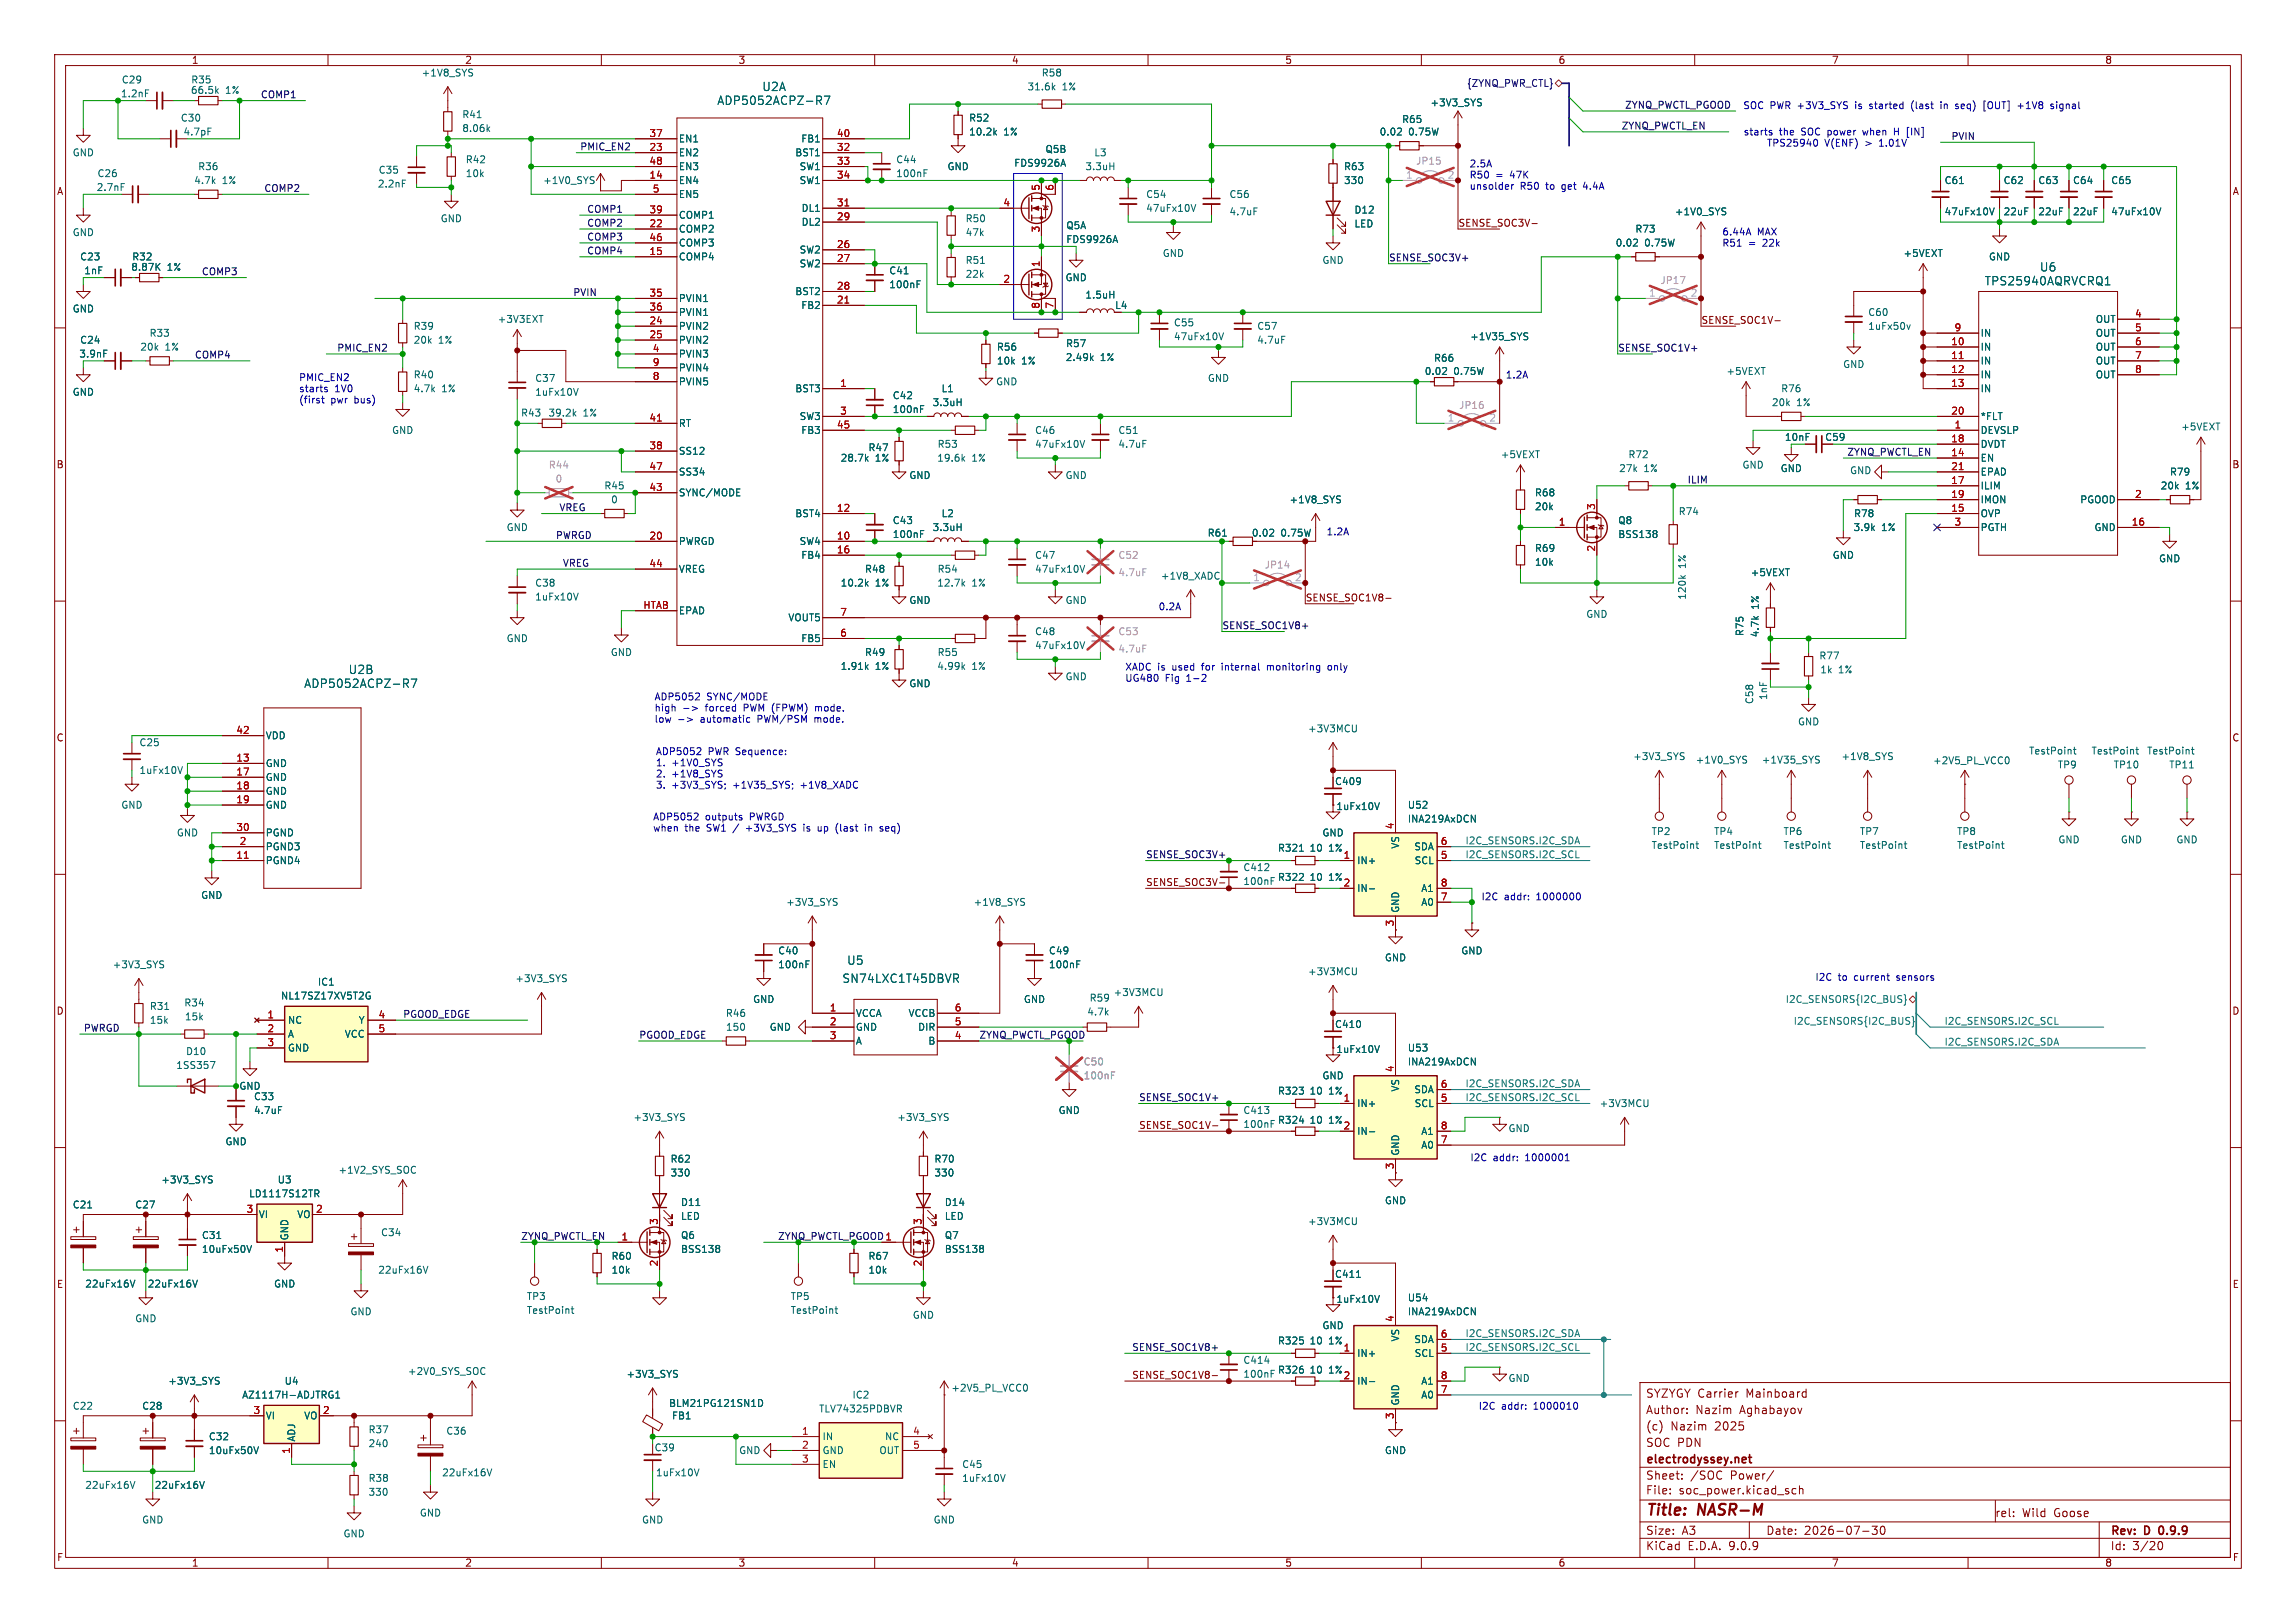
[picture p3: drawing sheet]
<svg xmlns="http://www.w3.org/2000/svg" width="420mm" height="297mm" viewBox="0 0 420 297" stroke-linecap="round" stroke-linejoin="round" font-family="sans-serif">
<defs><g id="words">
<g font-size="2.8" fill="#840000">
<text x="301" y="277.9">Title:</text>
<text x="310.6" y="277.9">NASR-M</text>
</g>
<g font-size="2.1" fill="#006464">
<text x="139.4" y="16.9">U2A</text>
<text x="131.1" y="19.4">ADP5052ACPZ-R7</text>
<text x="363" y="52.4">TPS25940AQRVCRQ1</text>
<text x="373" y="49.9">U6</text>
<text x="63.7" y="123.5">U2B</text>
<text x="55.5" y="126.1">ADP5052ACPZ-R7</text>
<text x="154.9" y="176.8">U5</text>
<text x="154" y="180.1">SN74LXC1T45DBVR</text>
</g>
<g font-size="2.1" fill="#840000">
<text x="301" y="256">SYZYGY Carrier</text>
<text x="319.4" y="256">Mainboard</text>
<text x="301" y="262">(c)</text>
<text x="301" y="259">Author:</text>
<text x="305.6" y="262">Nazim</text>
<text x="310.1" y="259">Nazim</text>
<text x="313.7" y="262">2025</text>
<text x="318.3" y="259">Aghabayov</text>
<text x="301" y="268.2">electrodyssey.net</text>
<text x="301" y="265">SOC PDN</text>
<text x="301" y="273.7">File:</text>
<text x="301" y="271">Sheet:</text>
<text x="307.1" y="273.7">soc_power.kicad_sch</text>
<text x="309.2" y="271">/SOC</text>
<text x="316.6" y="271">Power/</text>
<text x="301" y="281.1">Size:</text>
<text x="307.6" y="281.1">A3</text>
<text x="323" y="281.1">Date:</text>
<text x="330" y="281.1">2026-07-30</text>
<text x="364.9" y="277.8">rel:</text>
<text x="369.9" y="277.8">Wild</text>
<text x="375.8" y="277.8">Goose</text>
<text x="386" y="281.3">Rev:</text>
<text x="392.4" y="281.3">D</text>
<text x="395.6" y="281.3">0.9.9</text>
<text x="301" y="283.9">KiCad</text>
<text x="308.7" y="283.9">E.D.A.</text>
<text x="316.3" y="283.9">9.0.9</text>
<text x="386" y="283.9">Id:</text>
<text x="390.1" y="283.9">3/20</text>
</g>
<g font-size="1.8" fill="#840000">
<text x="35" y="11.9">1</text>
<text x="85" y="11.9">2</text>
<text x="135" y="11.9">3</text>
<text x="185" y="11.9">4</text>
<text x="235" y="11.9">5</text>
<text x="285" y="11.9">6</text>
<text x="335" y="11.9">7</text>
<text x="385" y="11.9">8</text>
<text x="10.3" y="35.9">A</text>
<text x="408.3" y="35.9">A</text>
<text x="266.7" y="41.6">SENSE_SOC3V-</text>
<text x="203.9" y="56.7">L4</text>
<text x="311.1" y="59.3">SENSE_SOC1V-</text>
<text x="333.8" y="80.9">C59</text>
<text x="10.3" y="85.9">B</text>
<text x="408.2" y="85.9">B</text>
<text x="238.8" y="110.1">SENSE_SOC1V8-</text>
<text x="10.3" y="135.9">C</text>
<text x="408.2" y="135.9">C</text>
<text x="244.1" y="143.9">C409</text>
<text x="209.5" y="162.2">SENSE_SOC3V-</text>
<text x="10.3" y="185.9">D</text>
<text x="408.2" y="185.9">D</text>
<text x="244.1" y="188.3">C410</text>
<text x="208.3" y="206.7">SENSE_SOC1V-</text>
<text x="10.3" y="235.9">E</text>
<text x="244.1" y="234">C411</text>
<text x="408.3" y="235.9">E</text>
<text x="207" y="252.4">SENSE_SOC1V8-</text>
<text x="10.3" y="285.9">F</text>
<text x="35" y="286.9">1</text>
<text x="85" y="286.9">2</text>
<text x="135" y="286.9">3</text>
<text x="185" y="286.9">4</text>
<text x="235" y="286.9">5</text>
<text x="285" y="286.9">6</text>
<text x="335" y="286.9">7</text>
<text x="385" y="286.9">8</text>
<text x="408.3" y="285.9">F</text>
</g>
<g font-size="1.8" fill="#006464">
<text x="22.2" y="15.5">C29</text>
<text x="34.8" y="17.4">66.5k</text>
<text x="34.9" y="15.5">R35</text>
<text x="41.3" y="17.4">1%</text>
<text x="77" y="14.2">+1V8_SYS</text>
<text x="187.9" y="16.7">31.6k</text>
<text x="190.5" y="14.2">R58</text>
<text x="194.3" y="16.7">1%</text>
<text x="22" y="18">1.2nF</text>
<text x="33" y="22.5">C30</text>
<text x="84.5" y="21.8">R41</text>
<text x="177.2" y="22.5">R52</text>
<text x="256.4" y="22.7">R65</text>
<text x="261.6" y="19.7">+3V3_SYS</text>
<text x="13.2" y="28.8">GND</text>
<text x="33.5" y="25">4.7pF</text>
<text x="84.5" y="24.4">8.06k</text>
<text x="124.1" y="26.3">EN1</text>
<text x="124.1" y="28.8">EN2</text>
<text x="145.4" y="28.8">BST1</text>
<text x="146.5" y="26.3">FB1</text>
<text x="177.2" y="25">10.2k</text>
<text x="183.6" y="25">1%</text>
<text x="191.1" y="28.2">Q5B</text>
<text x="200.1" y="28.8">L3</text>
<text x="252.3" y="25">0.02</text>
<text x="257.7" y="25">0.75W</text>
<text x="17.6" y="35.2">2.7nF</text>
<text x="17.7" y="32.6">C26</text>
<text x="35.4" y="33.9">4.7k</text>
<text x="36.2" y="31.3">R36</text>
<text x="40.7" y="33.9">1%</text>
<text x="69" y="34.5">2.2nF</text>
<text x="69.2" y="32">C35</text>
<text x="85.1" y="32.6">10k</text>
<text x="85.1" y="30.1">R42</text>
<text x="99.3" y="33.9">+1V0_SYS</text>
<text x="124.1" y="31.3">EN3</text>
<text x="124.1" y="33.9">EN4</text>
<text x="146.2" y="31.3">SW1</text>
<text x="146.2" y="33.9">SW1</text>
<text x="163.8" y="32.6">100nF</text>
<text x="163.8" y="30.1">C44</text>
<text x="173.2" y="31.3">GND</text>
<text x="185.4" y="30.7">FDS9926A</text>
<text x="198.4" y="31.3">3.3uH</text>
<text x="245.8" y="33.9">330</text>
<text x="245.8" y="31.3">R63</text>
<text x="355.6" y="33.9">C61</text>
<text x="366.4" y="33.9">C62</text>
<text x="372.8" y="33.9">C63</text>
<text x="379.1" y="33.9">C64</text>
<text x="386.1" y="33.9">C65</text>
<text x="80.5" y="40.9">GND</text>
<text x="124.1" y="36.4">EN5</text>
<text x="124.1" y="40.2">COMP1</text>
<text x="146.5" y="39">DL1</text>
<text x="146.5" y="41.5">DL2</text>
<text x="176.5" y="40.9">R50</text>
<text x="209.6" y="39">47uFx10V</text>
<text x="209.6" y="36.4">C54</text>
<text x="224.8" y="36.4">C56</text>
<text x="224.8" y="39.6">4.7uF</text>
<text x="247.7" y="41.8">LED</text>
<text x="247.7" y="39.3">D12</text>
<text x="306.3" y="39.6">+1V0_SYS</text>
<text x="355.6" y="39.6">47uFx10V</text>
<text x="366.4" y="39.6">22uF</text>
<text x="372.8" y="39.6">22uF</text>
<text x="379.1" y="39.6">22uF</text>
<text x="386.1" y="39.6">47uFx10V</text>
<text x="13.2" y="43.4">GND</text>
<text x="14.6" y="47.9">C23</text>
<text x="24.1" y="47.9">R32</text>
<text x="124.1" y="42.8">COMP2</text>
<text x="124.1" y="45.3">COMP3</text>
<text x="124.1" y="47.9">COMP4</text>
<text x="146.2" y="46.6">SW2</text>
<text x="176.5" y="43.4">47k</text>
<text x="195" y="44.7">FDS9926A</text>
<text x="195" y="42.1">Q5A</text>
<text x="212.6" y="47.2">GND</text>
<text x="295.4" y="45.3">0.02</text>
<text x="299" y="42.8">R73</text>
<text x="300.8" y="45.3">0.75W</text>
<text x="348.1" y="47.2">+5VEXT</text>
<text x="363.7" y="47.9">GND</text>
<text x="15.3" y="50.4">1nF</text>
<text x="23.9" y="49.8">8.87K</text>
<text x="30.6" y="49.8">1%</text>
<text x="146.2" y="49.1">SW2</text>
<text x="162.6" y="52.9">100nF</text>
<text x="162.6" y="50.4">C41</text>
<text x="176.5" y="51">22k</text>
<text x="176.5" y="48.5">R51</text>
<text x="194.8" y="51.7">GND</text>
<text x="241.8" y="48.5">GND</text>
<text x="13.2" y="57.4">GND</text>
<text x="90.9" y="59.3">+3V3EXT</text>
<text x="124.1" y="55.5">PVIN1</text>
<text x="124.1" y="58">PVIN1</text>
<text x="145.4" y="54.2">BST2</text>
<text x="146.5" y="56.7">FB2</text>
<text x="198.4" y="54.8">1.5uH</text>
<text x="214.6" y="59.9">C55</text>
<text x="341.6" y="58">C60</text>
<text x="383.3" y="59.3">OUT</text>
<text x="14.4" y="65.6">3.9nF</text>
<text x="14.6" y="63.1">C24</text>
<text x="25.6" y="64.4">20k</text>
<text x="27.3" y="61.8">R33</text>
<text x="30.2" y="64.4">1%</text>
<text x="75.6" y="60.6">R39</text>
<text x="75.6" y="63.1">20k</text>
<text x="80.2" y="63.1">1%</text>
<text x="124.1" y="60.6">PVIN2</text>
<text x="124.1" y="63.1">PVIN2</text>
<text x="124.1" y="65.6">PVIN3</text>
<text x="182.3" y="64.4">R56</text>
<text x="194.9" y="63.7">R57</text>
<text x="214.6" y="62.5">47uFx10V</text>
<text x="229.9" y="60.6">C57</text>
<text x="229.9" y="63.1">4.7uF</text>
<text x="268.8" y="62.5">+1V35_SYS</text>
<text x="341.6" y="60.6">1uFx50v</text>
<text x="362.2" y="61.8">IN</text>
<text x="362.2" y="64.4">IN</text>
<text x="383.3" y="61.8">OUT</text>
<text x="383.3" y="64.4">OUT</text>
<text x="75.6" y="69.4">R40</text>
<text x="75.6" y="72">4.7k</text>
<text x="80.8" y="72">1%</text>
<text x="97.8" y="70.1">C37</text>
<text x="124.1" y="68.2">PVIN4</text>
<text x="124.1" y="70.7">PVIN5</text>
<text x="145.4" y="72">BST3</text>
<text x="172.1" y="72">L1</text>
<text x="182.1" y="70.7">GND</text>
<text x="182.3" y="66.9">10k</text>
<text x="186.9" y="66.9">1%</text>
<text x="194.8" y="66.3">2.49k</text>
<text x="201.3" y="66.3">1%</text>
<text x="220.8" y="70.1">GND</text>
<text x="260.5" y="68.8">0.02</text>
<text x="262.2" y="66.4">R66</text>
<text x="265.9" y="68.8">0.75W</text>
<text x="315.7" y="68.8">+5VEXT</text>
<text x="325.7" y="72">R76</text>
<text x="337.1" y="67.5">GND</text>
<text x="362.2" y="66.9">IN</text>
<text x="362.2" y="69.4">IN</text>
<text x="362.2" y="72">IN</text>
<text x="383.3" y="66.9">OUT</text>
<text x="383.3" y="69.4">OUT</text>
<text x="13.2" y="72.6">GND</text>
<text x="95.2" y="76.4">R43</text>
<text x="97.8" y="72.6">1uFx10V</text>
<text x="100.2" y="76.4">39.2k</text>
<text x="106.7" y="76.4">1%</text>
<text x="146.2" y="77.1">SW3</text>
<text x="163.2" y="75.8">100nF</text>
<text x="163.2" y="73.2">C42</text>
<text x="170.5" y="74.5">3.3uH</text>
<text x="324" y="74.5">20k</text>
<text x="328.6" y="74.5">1%</text>
<text x="362.2" y="77.1">*FLT</text>
<text x="71.6" y="79.6">GND</text>
<text x="124.1" y="78.3">RT</text>
<text x="124.1" y="83.4">SS12</text>
<text x="146.5" y="79.6">FB3</text>
<text x="158.8" y="82.8">R47</text>
<text x="171.4" y="82.1">R53</text>
<text x="189.2" y="82.1">47uFx10V</text>
<text x="189.2" y="79.6">C46</text>
<text x="204.5" y="79.6">C51</text>
<text x="204.5" y="82.1">4.7uF</text>
<text x="326.4" y="80.9">10nF</text>
<text x="362.2" y="79.6">DEVSLP</text>
<text x="362.2" y="82.1">DVDT</text>
<text x="398.9" y="79">+5VEXT</text>
<text x="110.4" y="89.8">R45</text>
<text x="124.1" y="87.2">SS34</text>
<text x="153.7" y="84.7">28.7k</text>
<text x="160.1" y="84.7">1%</text>
<text x="166.2" y="87.9">GND</text>
<text x="171.3" y="84.7">19.6k</text>
<text x="177.8" y="84.7">1%</text>
<text x="194.8" y="87.9">GND</text>
<text x="274.4" y="84">+5VEXT</text>
<text x="296.1" y="86.6">27k</text>
<text x="297.8" y="84">R72</text>
<text x="300.7" y="86.6">1%</text>
<text x="318.6" y="86">GND</text>
<text x="325.6" y="86.6">GND</text>
<text x="338.3" y="87">GND</text>
<text x="362.2" y="84.7">EN</text>
<text x="362.2" y="87.2">EPAD</text>
<text x="362.2" y="89.8">ILIM</text>
<text x="395.1" y="89.8">20k</text>
<text x="396.8" y="87.2">R79</text>
<text x="399.8" y="89.8">1%</text>
<text x="111.7" y="92.3">0</text>
<text x="124.1" y="91">SYNC/MODE</text>
<text x="145.4" y="94.8">BST4</text>
<text x="172.1" y="94.8">L2</text>
<text x="235.8" y="92.3">+1V8_SYS</text>
<text x="280.7" y="93.6">20k</text>
<text x="280.7" y="91">R68</text>
<text x="307" y="94.5">R74</text>
<text x="339" y="94.8">R78</text>
<text x="362.2" y="92.3">IMON</text>
<text x="362.2" y="94.8">OVP</text>
<text x="380.4" y="92.3">PGOOD</text>
<text x="92.6" y="97.4">GND</text>
<text x="124.1" y="99.9">PWRGD</text>
<text x="146.2" y="99.9">SW4</text>
<text x="163.2" y="98.6">100nF</text>
<text x="163.2" y="96.1">C43</text>
<text x="170.5" y="97.4">3.3uH</text>
<text x="220.8" y="98.4">R61</text>
<text x="228.9" y="98.4">0.02</text>
<text x="234.3" y="98.4">0.75W</text>
<text x="280.7" y="101.2">R69</text>
<text x="295.9" y="98.7">BSS138</text>
<text x="295.9" y="96.1">Q8</text>
<text x="339" y="97.4">3.9k</text>
<text x="344.2" y="97.4">1%</text>
<text x="362.2" y="97.4">PGTH</text>
<text x="383" y="97.4">GND</text>
<text x="97.8" y="107.5">C38</text>
<text x="124.1" y="105">VREG</text>
<text x="146.5" y="102.5">FB4</text>
<text x="153.7" y="107.5">10.2k</text>
<text x="158.1" y="105">R48</text>
<text x="160.1" y="107.5">1%</text>
<text x="171.3" y="107.5">12.7k</text>
<text x="171.4" y="105">R54</text>
<text x="177.8" y="107.5">1%</text>
<text x="189.2" y="105">47uFx10V</text>
<text x="189.2" y="102.5">C47</text>
<text x="212.3" y="106.3">+1V8_XADC</text>
<text x="280.7" y="103.7">10k</text>
<text x="308.6" y="104" transform="rotate(-90 308.6 104)">1%</text>
<text x="320.2" y="105.6">+5VEXT</text>
<text x="335.1" y="102.5">GND</text>
<text x="394.8" y="103.1">GND</text>
<text x="97.8" y="110.1">1uFx10V</text>
<text x="124.1" y="112.6">EPAD</text>
<text x="144.1" y="113.9">VOUT5</text>
<text x="166.2" y="110.7">GND</text>
<text x="194.8" y="110.7">GND</text>
<text x="290.1" y="113.3">GND</text>
<text x="308.6" y="109.8" transform="rotate(-90 308.6 109.8)">120k</text>
<text x="321.9" y="111.5" transform="rotate(-90 321.9 111.5)">1%</text>
<text x="92.6" y="117.7">GND</text>
<text x="146.5" y="117.7">FB5</text>
<text x="189.2" y="119">47uFx10V</text>
<text x="189.2" y="116.4">C48</text>
<text x="319.1" y="116.5" transform="rotate(-90 319.1 116.5)">R75</text>
<text x="321.9" y="116.7" transform="rotate(-90 321.9 116.7)">4.7k</text>
<text x="111.6" y="120.2">GND</text>
<text x="153.7" y="122.8">1.91k</text>
<text x="158.1" y="120.2">R49</text>
<text x="160.1" y="122.8">1%</text>
<text x="166.2" y="126">GND</text>
<text x="171.3" y="122.8">4.99k</text>
<text x="171.4" y="120.2">R55</text>
<text x="177.8" y="122.8">1%</text>
<text x="194.8" y="124.7">GND</text>
<text x="332.7" y="120.9">R77</text>
<text x="332.9" y="123.4">1k</text>
<text x="336.3" y="123.4">1%</text>
<text x="320.9" y="128.9" transform="rotate(-90 320.9 128.9)">C58</text>
<text x="323.4" y="128.2" transform="rotate(-90 323.4 128.2)">1nF</text>
<text x="25.4" y="136.8">C25</text>
<text x="48.5" y="135.5">VDD</text>
<text x="239.2" y="134.2">+3V3MCU</text>
<text x="328.8" y="132.9">GND</text>
<text x="25.4" y="141.8">1uFx10V</text>
<text x="48.5" y="140.6">GND</text>
<text x="48.5" y="143.1">GND</text>
<text x="298.7" y="139.3">+3V3_SYS</text>
<text x="310.1" y="139.9">+1V0_SYS</text>
<text x="322.2" y="139.9">+1V35_SYS</text>
<text x="336.8" y="139.3">+1V8_SYS</text>
<text x="353.5" y="140.1">+2V5_PL_VCC0</text>
<text x="371.1" y="138.3">TestPoint</text>
<text x="376.3" y="140.8">TP9</text>
<text x="382.5" y="138.3">TestPoint</text>
<text x="386.5" y="140.8">TP10</text>
<text x="392.7" y="138.3">TestPoint</text>
<text x="396.7" y="140.8">TP11</text>
<text x="22.1" y="148.2">GND</text>
<text x="48.5" y="145.6">GND</text>
<text x="48.5" y="148.2">GND</text>
<text x="244.4" y="148.4">1uFx10V</text>
<text x="257.4" y="148.2">U52</text>
<text x="32.3" y="153.3">GND</text>
<text x="48.5" y="153.3">PGND</text>
<text x="48.5" y="155.8">PGND3</text>
<text x="241.8" y="153.3">GND</text>
<text x="256.1" y="155.4" transform="rotate(-90 256.1 155.4)">VS</text>
<text x="257.4" y="150.7">INA219AxDCN</text>
<text x="258.6" y="155.8">SDA</text>
<text x="302" y="153">TP2</text>
<text x="302" y="155.5">TestPoint</text>
<text x="313.4" y="153">TP4</text>
<text x="313.4" y="155.5">TestPoint</text>
<text x="326.1" y="153">TP6</text>
<text x="326.1" y="155.5">TestPoint</text>
<text x="340.1" y="153">TP7</text>
<text x="340.1" y="155.5">TestPoint</text>
<text x="357.9" y="153">TP8</text>
<text x="357.9" y="155.5">TestPoint</text>
<text x="376.4" y="154.5">GND</text>
<text x="387.9" y="154.5">GND</text>
<text x="398" y="154.5">GND</text>
<text x="48.5" y="158.3">PGND4</text>
<text x="227.3" y="159.6">C412</text>
<text x="233.7" y="156.1">R321</text>
<text x="233.7" y="161.4">R322</text>
<text x="239.4" y="156.1">10</text>
<text x="239.4" y="161.4">10</text>
<text x="243" y="156.1">1%</text>
<text x="243" y="161.4">1%</text>
<text x="248.2" y="158.3">IN+</text>
<text x="258.7" y="158.3">SCL</text>
<text x="36.7" y="164.7">GND</text>
<text x="143.7" y="166">+3V3_SYS</text>
<text x="178" y="166">+1V8_SYS</text>
<text x="227.3" y="162.1">100nF</text>
<text x="248.2" y="163.4">IN-</text>
<text x="256.1" y="167.1" transform="rotate(-90 256.1 167.1)">GND</text>
<text x="259.9" y="163.4">A1</text>
<text x="259.9" y="166">A0</text>
<text x="20.5" y="177.4">+3V3_SYS</text>
<text x="94.2" y="179.9">+3V3_SYS</text>
<text x="142.2" y="177.4">100nF</text>
<text x="142.2" y="174.8">C40</text>
<text x="191.8" y="177.4">100nF</text>
<text x="191.8" y="174.8">C49</text>
<text x="239.2" y="178.7">+3V3MCU</text>
<text x="253.2" y="176.1">GND</text>
<text x="267.2" y="174.9">GND</text>
<text x="27.3" y="185">R31</text>
<text x="33.6" y="184.4">R34</text>
<text x="51.3" y="183.1">NL17SZ17XV5T2G</text>
<text x="58" y="180.6">IC1</text>
<text x="137.7" y="183.7">GND</text>
<text x="187.2" y="183.7">GND</text>
<text x="199.2" y="183.5">R59</text>
<text x="203.6" y="182.5">+3V3MCU</text>
<text x="27.3" y="187.6">15k</text>
<text x="33.7" y="186.9">15k</text>
<text x="52.6" y="187.6">NC</text>
<text x="52.6" y="190.1">A</text>
<text x="63" y="190.1">VCC</text>
<text x="65.5" y="187.6">Y</text>
<text x="132.7" y="186.3">R46</text>
<text x="132.7" y="188.8">150</text>
<text x="140.7" y="188.8">GND</text>
<text x="156.5" y="186.3">VCCA</text>
<text x="156.5" y="188.8">GND</text>
<text x="156.5" y="191.4">A</text>
<text x="166.1" y="186.3">VCCB</text>
<text x="167.8" y="188.8">DIR</text>
<text x="169.7" y="191.4">B</text>
<text x="198.8" y="186">4.7k</text>
<text x="32.1" y="195.8">1SS357</text>
<text x="33.9" y="193.3">D10</text>
<text x="52.6" y="192.6">GND</text>
<text x="241.8" y="197.7">GND</text>
<text x="244.4" y="192.9">1uFx10V</text>
<text x="257.4" y="192.6">U53</text>
<text x="257.4" y="195.2">INA219AxDCN</text>
<text x="43.7" y="199.6">GND</text>
<text x="46.4" y="201.5">C33</text>
<text x="233.7" y="200.5">R323</text>
<text x="239.4" y="200.5">10</text>
<text x="243" y="200.5">1%</text>
<text x="248.2" y="202.8">IN+</text>
<text x="256.1" y="199.9" transform="rotate(-90 256.1 199.9)">VS</text>
<text x="258.6" y="200.3">SDA</text>
<text x="258.7" y="202.8">SCL</text>
<text x="292.5" y="202.8">+3V3MCU</text>
<text x="41.1" y="209.8">GND</text>
<text x="46.4" y="204.1">4.7uF</text>
<text x="115.8" y="205.3">+3V3_SYS</text>
<text x="164" y="205.3">+3V3_SYS</text>
<text x="193.5" y="204.1">GND</text>
<text x="227.3" y="204.1">C413</text>
<text x="227.3" y="206.6">100nF</text>
<text x="233.7" y="205.8">R324</text>
<text x="239.4" y="205.8">10</text>
<text x="243" y="205.8">1%</text>
<text x="245.7" y="206.8">2</text>
<text x="248.2" y="207.9">IN-</text>
<text x="259.9" y="207.9">A1</text>
<text x="275.8" y="207.4">GND</text>
<text x="61.8" y="215">+1V2_SYS_SOC</text>
<text x="122.6" y="215.5">330</text>
<text x="122.6" y="213">R62</text>
<text x="170.8" y="215.5">330</text>
<text x="170.8" y="213">R70</text>
<text x="256.1" y="211.6" transform="rotate(-90 256.1 211.6)">GND</text>
<text x="259.9" y="210.4">A0</text>
<text x="13.2" y="221.3">C21</text>
<text x="24.6" y="221.3">C27</text>
<text x="29.4" y="216.8">+3V3_SYS</text>
<text x="45.5" y="219.3">LD1117S12TR</text>
<text x="50.7" y="216.8">U3</text>
<text x="124.5" y="220.9">D11</text>
<text x="172.7" y="220.9">D14</text>
<text x="253.2" y="220.6">GND</text>
<text x="36.8" y="226.9">C31</text>
<text x="47.2" y="223.1">VI</text>
<text x="52.9" y="227.1" transform="rotate(-90 52.9 227.1)">GND</text>
<text x="54.3" y="223.1">VO</text>
<text x="69.6" y="226.4">C34</text>
<text x="124.5" y="223.4">LED</text>
<text x="124.5" y="226.9">Q6</text>
<text x="172.7" y="223.4">LED</text>
<text x="172.7" y="226.9">Q7</text>
<text x="239.2" y="224.4">+3V3MCU</text>
<text x="36.8" y="229.5">10uFx50V</text>
<text x="69.1" y="233.3">22uFx16V</text>
<text x="111.8" y="233.3">10k</text>
<text x="111.8" y="230.7">R60</text>
<text x="124.5" y="229.5">BSS138</text>
<text x="158.8" y="233.3">10k</text>
<text x="158.8" y="230.7">R67</text>
<text x="172.7" y="229.5">BSS138</text>
<text x="15.5" y="235.8">22uFx16V</text>
<text x="26.9" y="235.8">22uFx16V</text>
<text x="50" y="235.8">GND</text>
<text x="96.3" y="238.1">TP3</text>
<text x="144.5" y="238.1">TP5</text>
<text x="244.4" y="238.6">1uFx10V</text>
<text x="257.4" y="238.4">U54</text>
<text x="24.6" y="242.2">GND</text>
<text x="64" y="240.9">GND</text>
<text x="96.3" y="240.6">TestPoint</text>
<text x="144.5" y="240.6">TestPoint</text>
<text x="166.9" y="241.5">GND</text>
<text x="241.8" y="243.4">GND</text>
<text x="256.1" y="245.6" transform="rotate(-90 256.1 245.6)">VS</text>
<text x="257.4" y="240.9">INA219AxDCN</text>
<text x="258.6" y="246">SDA</text>
<text x="74.5" y="251.8">+2V0_SYS_SOC</text>
<text x="227.3" y="249.8">C414</text>
<text x="233.7" y="251.6">R326</text>
<text x="233.7" y="246.2">R325</text>
<text x="239.4" y="251.6">10</text>
<text x="239.4" y="246.2">10</text>
<text x="243" y="251.6">1%</text>
<text x="243" y="246.2">1%</text>
<text x="245.7" y="247.4">1</text>
<text x="248.2" y="248.5">IN+</text>
<text x="258.7" y="248.5">SCL</text>
<text x="30.7" y="253.6">+3V3_SYS</text>
<text x="44.2" y="256.1">AZ1117H-ADJTRG1</text>
<text x="52" y="253.6">U4</text>
<text x="114.5" y="252.3">+3V3_SYS</text>
<text x="122.3" y="257.7">BLM21PG121SN1D</text>
<text x="155.8" y="256.1">IC2</text>
<text x="173.9" y="254.9">+2V5_PL_VCC0</text>
<text x="227.3" y="252.3">100nF</text>
<text x="245.7" y="252.5">2</text>
<text x="248.2" y="253.6">IN-</text>
<text x="256.1" y="257.3" transform="rotate(-90 256.1 257.3)">GND</text>
<text x="259.9" y="253.6">A1</text>
<text x="259.9" y="256.1">A0</text>
<text x="275.8" y="253.1">GND</text>
<text x="13.2" y="258.2">C22</text>
<text x="25.9" y="258.2">C28</text>
<text x="38.1" y="263.8">C32</text>
<text x="48.5" y="259.9">VI</text>
<text x="54.2" y="263.9" transform="rotate(-90 54.2 263.9)">ADJ</text>
<text x="55.5" y="259.9">VO</text>
<text x="67.3" y="262.5">R37</text>
<text x="81.5" y="262.7">C36</text>
<text x="122.8" y="259.9">FB1</text>
<text x="149.7" y="258.7">TLV74325PDBVR</text>
<text x="150.4" y="263.8">IN</text>
<text x="161.8" y="263.8">NC</text>
<text x="38.1" y="266.3">10uFx50V</text>
<text x="67.3" y="265">240</text>
<text x="119.6" y="265.8">C39</text>
<text x="135.1" y="266.3">GND</text>
<text x="150.4" y="266.3">GND</text>
<text x="150.4" y="268.8">EN</text>
<text x="160.8" y="266.3">OUT</text>
<text x="175.9" y="268.8">C45</text>
<text x="253.2" y="266.3">GND</text>
<text x="15.5" y="272.6">22uFx16V</text>
<text x="28.2" y="272.6">22uFx16V</text>
<text x="67.3" y="273.9">330</text>
<text x="67.3" y="271.4">R38</text>
<text x="80.8" y="270.4">22uFx16V</text>
<text x="119.9" y="270.4">1uFx10V</text>
<text x="175.9" y="271.4">1uFx10V</text>
<text x="25.9" y="279">GND</text>
<text x="62.7" y="281.5">GND</text>
<text x="76.7" y="277.7">GND</text>
<text x="117.3" y="279">GND</text>
<text x="170.7" y="279">GND</text>
</g>
<text font-size="1.8" fill="#000084" x="268.2" y="16.1">{ZYNQ_PWR_CTL}</text>
<g font-size="1.8" fill="#0f0f0f">
<text x="47.6" y="18.1">COMP1</text>
<text x="296.5" y="23.8">ZYNQ_PWCTL_EN</text>
<text x="297.2" y="20">ZYNQ_PWCTL_PGOOD</text>
<text x="106" y="27.6">PMIC_EN2</text>
<text x="356.9" y="25.7">PVIN</text>
<text x="48.3" y="35.2">COMP2</text>
<text x="107.3" y="41.6">COMP2</text>
<text x="107.3" y="39">COMP1</text>
<text x="107.3" y="44.1">COMP3</text>
<text x="107.3" y="46.6">COMP4</text>
<text x="254" y="47.9">SENSE_SOC3V+</text>
<text x="36.8" y="50.5">COMP3</text>
<text x="104.8" y="54.3">PVIN</text>
<text x="35.6" y="65.7">COMP4</text>
<text x="61.6" y="64.4">PMIC_EN2</text>
<text x="295.9" y="64.4">SENSE_SOC1V+</text>
<text x="337.8" y="83.5">ZYNQ_PWCTL_EN</text>
<text x="308.6" y="88.6">ILIM</text>
<text x="102.2" y="93.6">VREG</text>
<text x="101.6" y="98.7">PWRGD</text>
<text x="102.9" y="103.8">VREG</text>
<text x="223.5" y="115.2">SENSE_SOC1V8+</text>
<text x="209.5" y="157.1">SENSE_SOC3V+</text>
<text x="15.2" y="188.9">PWRGD</text>
<text x="73.7" y="186.3">PGOOD_EDGE</text>
<text x="116.8" y="190.2">PGOOD_EDGE</text>
<text x="208.3" y="201.6">SENSE_SOC1V+</text>
<text x="207" y="247.3">SENSE_SOC1V8+</text>
</g>
<g font-size="1.8" fill="#0000c2">
<text x="318.8" y="20.2">SOC PWR +3V3_SYS</text>
<text x="339.7" y="20.2">is</text>
<text x="342.5" y="20.2">started</text>
<text x="350.3" y="20.2">(last</text>
<text x="355.9" y="20.2">in</text>
<text x="358.8" y="20.2">seq)</text>
<text x="364.1" y="20.2">[OUT]</text>
<text x="370.6" y="20.2">+1V8</text>
<text x="376.8" y="20.2">signal</text>
<text x="318.9" y="25">starts</text>
<text x="323.1" y="27">TPS25940</text>
<text x="325.5" y="25">the</text>
<text x="329.6" y="25">SOC power</text>
<text x="333.8" y="27">V(ENF)</text>
<text x="341.3" y="25">when</text>
<text x="341.3" y="27">&gt;</text>
<text x="344" y="27">1.01V</text>
<text x="347.1" y="25">H [IN]</text>
<text x="268.7" y="30.7">2.5A</text>
<text x="268.7" y="32.8">R50</text>
<text x="268.7" y="34.8">unsolder</text>
<text x="273.6" y="32.8">=</text>
<text x="276.3" y="32.8">47K</text>
<text x="278.1" y="34.8">R50</text>
<text x="282.9" y="34.8">to</text>
<text x="286" y="34.8">get</text>
<text x="290.1" y="34.8">4.4A</text>
<text x="315" y="43.2">6.44A</text>
<text x="315" y="45.2">R51</text>
<text x="319.8" y="45.2">=</text>
<text x="321.5" y="43.2">MAX</text>
<text x="322.6" y="45.2">22k</text>
<text x="54.6" y="69.9">PMIC_EN2</text>
<text x="54.6" y="72">starts</text>
<text x="61.2" y="72">1V0</text>
<text x="275.3" y="69.3">1.2A</text>
<text x="54.6" y="74">(first</text>
<text x="60.5" y="74">pwr</text>
<text x="64.9" y="74">bus)</text>
<text x="242.6" y="98">1.2A</text>
<text x="211.8" y="111.8">0.2A</text>
<text x="205.7" y="122.8">XADC is</text>
<text x="205.7" y="124.8">UG480</text>
<text x="213.1" y="124.8">Fig</text>
<text x="214.6" y="122.8">used</text>
<text x="217.2" y="124.8">1-2</text>
<text x="220.1" y="122.8">for</text>
<text x="224" y="122.8">internal</text>
<text x="232.5" y="122.8">monitoring</text>
<text x="243.8" y="122.8">only</text>
<text x="119.6" y="128.2">ADP5052</text>
<text x="119.6" y="130.3">high</text>
<text x="129.2" y="130.3">forced</text>
<text x="129.3" y="128.2">SYNC/MODE</text>
<text x="136.3" y="130.3">PWM (FPWM)</text>
<text x="149.8" y="130.3">mode.</text>
<text x="119.6" y="132.3">low</text>
<text x="128.3" y="132.3">automatic</text>
<text x="138.9" y="132.3">PWM/PSM</text>
<text x="149.5" y="132.3">mode.</text>
<text x="119.9" y="138.4">ADP5052</text>
<text x="119.9" y="140.4">1.</text>
<text x="119.9" y="142.5">2.</text>
<text x="122.9" y="140.4">+1V0_SYS</text>
<text x="122.9" y="142.5">+1V8_SYS</text>
<text x="129.5" y="138.4">PWR Sequence:</text>
<text x="119.9" y="144.5">3.</text>
<text x="122.9" y="144.5">+3V3_SYS;</text>
<text x="134.2" y="144.5">+1V35_SYS;</text>
<text x="146.7" y="144.5">+1V8_XADC</text>
<text x="119.4" y="150.3">ADP5052</text>
<text x="119.4" y="152.4">when</text>
<text x="125.3" y="152.4">the</text>
<text x="129" y="150.3">outputs</text>
<text x="129.4" y="152.4">SW1 /</text>
<text x="136.9" y="152.4">+3V3_SYS</text>
<text x="137.3" y="150.3">PWRGD</text>
<text x="147.7" y="152.4">is</text>
<text x="150.5" y="152.4">up</text>
<text x="153.9" y="152.4">(last</text>
<text x="159.5" y="152.4">in</text>
<text x="162.5" y="152.4">seq)</text>
<text x="270.9" y="165">I2C</text>
<text x="275.2" y="165">addr:</text>
<text x="281.2" y="165">1000000</text>
<text x="332" y="179.7">I2C</text>
<text x="336.2" y="179.7">to</text>
<text x="339.3" y="179.7">current</text>
<text x="347.2" y="179.7">sensors</text>
<text x="268.9" y="212.7">I2C</text>
<text x="273.1" y="212.7">addr:</text>
<text x="279.1" y="212.7">1000001</text>
<text x="270.4" y="258.2">I2C</text>
<text x="274.6" y="258.2">addr:</text>
<text x="280.7" y="258.2">1000010</text>
</g>
<g font-size="1.8" fill="#a90000">
<text x="118.7" y="25.1">37</text>
<text x="118.7" y="27.7">23</text>
<text x="153" y="25.1">40</text>
<text x="153" y="27.7">32</text>
<text x="118.7" y="30.2">48</text>
<text x="118.7" y="32.8">14</text>
<text x="119.3" y="35.3">5</text>
<text x="153" y="30.2">33</text>
<text x="153" y="32.8">34</text>
<text x="190.2" y="35" transform="rotate(-90 190.2 35)">5</text>
<text x="192.8" y="35" transform="rotate(-90 192.8 35)">6</text>
<text x="118.7" y="39.1">39</text>
<text x="118.7" y="41.7">22</text>
<text x="153" y="37.8">31</text>
<text x="153" y="40.4">29</text>
<text x="183.4" y="37.8">4</text>
<text x="118.7" y="44.2">46</text>
<text x="118.7" y="46.7">15</text>
<text x="153" y="45.5">26</text>
<text x="190.2" y="42.6" transform="rotate(-90 190.2 42.6)">3</text>
<text x="153" y="48">27</text>
<text x="153" y="53.1">28</text>
<text x="183.4" y="51.8">2</text>
<text x="190.2" y="49" transform="rotate(-90 190.2 49)">1</text>
<text x="118.7" y="54.4">35</text>
<text x="118.7" y="56.9">36</text>
<text x="118.7" y="59.4">24</text>
<text x="153" y="55.6">21</text>
<text x="190.2" y="56.6" transform="rotate(-90 190.2 56.6)">8</text>
<text x="192.8" y="56.6" transform="rotate(-90 192.8 56.6)">7</text>
<text x="390.5" y="58.2">4</text>
<text x="118.7" y="62">25</text>
<text x="119.3" y="64.5">4</text>
<text x="356.8" y="63.2">10</text>
<text x="356.8" y="65.8">11</text>
<text x="357.4" y="60.7">9</text>
<text x="390.5" y="60.7">5</text>
<text x="390.5" y="63.2">6</text>
<text x="390.5" y="65.8">7</text>
<text x="119.3" y="67.1">9</text>
<text x="119.3" y="69.6">8</text>
<text x="153.6" y="70.9">1</text>
<text x="356.8" y="68.3">12</text>
<text x="356.8" y="70.9">13</text>
<text x="390.5" y="68.3">8</text>
<text x="118.7" y="77.2">41</text>
<text x="153.6" y="75.9">3</text>
<text x="356.8" y="75.9">20</text>
<text x="118.7" y="82.3">38</text>
<text x="153" y="78.5">45</text>
<text x="356.8" y="81">18</text>
<text x="356.8" y="83.6">14</text>
<text x="357.4" y="78.5">1</text>
<text x="118.7" y="86.1">47</text>
<text x="118.7" y="89.9">43</text>
<text x="356.8" y="86.1">21</text>
<text x="356.8" y="88.6">17</text>
<text x="153" y="93.7">12</text>
<text x="291.8" y="93.4" transform="rotate(-90 291.8 93.4)">3</text>
<text x="356.8" y="91.2">19</text>
<text x="356.8" y="93.7">15</text>
<text x="390.5" y="91.2">2</text>
<text x="118.7" y="98.8">20</text>
<text x="153" y="98.8">10</text>
<text x="153" y="101.3">16</text>
<text x="285" y="96.3">1</text>
<text x="291.8" y="101" transform="rotate(-90 291.8 101)">2</text>
<text x="357.4" y="96.3">3</text>
<text x="389.8" y="96.3">16</text>
<text x="118.7" y="103.9">44</text>
<text x="117.6" y="111.5">HTAB</text>
<text x="153.6" y="112.8">7</text>
<text x="153.6" y="116.6">6</text>
<text x="43.1" y="134.4">42</text>
<text x="43.1" y="139.4">13</text>
<text x="43.1" y="142">17</text>
<text x="43.1" y="144.5">18</text>
<text x="43.1" y="147.1">19</text>
<text x="43.1" y="152.1">30</text>
<text x="43.7" y="154.7">2</text>
<text x="255" y="151.8" transform="rotate(-90 255 151.8)">4</text>
<text x="263.5" y="154.7">6</text>
<text x="43.1" y="157.2">11</text>
<text x="245.7" y="157.2">1</text>
<text x="263.5" y="157.2">5</text>
<text x="245.7" y="162.3">2</text>
<text x="263.5" y="162.3">8</text>
<text x="263.5" y="164.8">7</text>
<text x="255" y="169.6" transform="rotate(-90 255 169.6)">3</text>
<text x="151.7" y="185.2">1</text>
<text x="174.6" y="185.2">6</text>
<text x="48.8" y="186.4">1</text>
<text x="48.8" y="189">2</text>
<text x="48.8" y="191.5">3</text>
<text x="69.1" y="186.4">4</text>
<text x="69.1" y="189">5</text>
<text x="151.7" y="187.7">2</text>
<text x="151.7" y="190.2">3</text>
<text x="174.6" y="187.7">5</text>
<text x="174.6" y="190.2">4</text>
<text x="255" y="196.3" transform="rotate(-90 255 196.3)">4</text>
<text x="245.7" y="201.7">1</text>
<text x="263.5" y="199.1">6</text>
<text x="263.5" y="201.7">5</text>
<text x="263.5" y="206.8">8</text>
<text x="263.5" y="209.3">7</text>
<text x="255" y="214.1" transform="rotate(-90 255 214.1)">3</text>
<text x="45" y="222">3</text>
<text x="57.7" y="222">2</text>
<text x="113.6" y="227.1">1</text>
<text x="120.4" y="224.2" transform="rotate(-90 120.4 224.2)">3</text>
<text x="161.9" y="227.1">1</text>
<text x="168.7" y="224.2" transform="rotate(-90 168.7 224.2)">3</text>
<text x="51.8" y="229.3" transform="rotate(-90 51.8 229.3)">1</text>
<text x="120.4" y="231.8" transform="rotate(-90 120.4 231.8)">2</text>
<text x="168.7" y="231.8" transform="rotate(-90 168.7 231.8)">2</text>
<text x="255" y="242" transform="rotate(-90 255 242)">4</text>
<text x="263.5" y="244.9">6</text>
<text x="263.5" y="247.4">5</text>
<text x="263.5" y="252.5">8</text>
<text x="263.5" y="255">7</text>
<text x="46.3" y="258.8">3</text>
<text x="59" y="258.8">2</text>
<text x="146.6" y="262.6">1</text>
<text x="166.9" y="262.6">4</text>
<text x="255" y="259.8" transform="rotate(-90 255 259.8)">3</text>
<text x="53.1" y="266.1" transform="rotate(-90 53.1 266.1)">1</text>
<text x="146.6" y="265.2">2</text>
<text x="146.6" y="267.7">3</text>
<text x="166.9" y="265.2">5</text>
</g>
<g font-size="1.8" fill="#aaa">
<text x="257.1" y="32.8">1</text>
<text x="264.7" y="32.8">2</text>
<text x="301.6" y="54.4">1</text>
<text x="309.2" y="54.4">2</text>
<text x="264.7" y="77.2">1</text>
<text x="272.3" y="77.2">2</text>
<text x="229.2" y="106.4">1</text>
<text x="236.8" y="106.4">2</text>
</g>
<g font-size="1.8" fill="#989898">
<text x="258.9" y="30.3">JP15</text>
<text x="303.6" y="52.2">JP17</text>
<text x="266.8" y="75">JP16</text>
<text x="100.3" y="86">R44</text>
<text x="101.5" y="88.5">0</text>
<text x="204.5" y="102.5">C52</text>
<text x="204.5" y="105.6">4.7uF</text>
<text x="231.3" y="104.2">JP14</text>
<text x="204.5" y="116.4">C53</text>
<text x="204.5" y="119.6">4.7uF</text>
<text x="198.1" y="197.7">100nF</text>
<text x="198.1" y="195.2">C50</text>
</g>
<g font-size="1.8" fill="#008484">
<text x="268" y="154.6">I2C_SENSORS.I2C_SDA</text>
<text x="268" y="157.1">I2C_SENSORS.I2C_SCL</text>
<text x="326.5" y="183.7">I2C_SENSORS{I2C_BUS}</text>
<text x="328" y="187.6">I2C_SENSORS{I2C_BUS}</text>
<text x="355.6" y="187.6">I2C_SENSORS.I2C_SCL</text>
<text x="355.6" y="191.4">I2C_SENSORS.I2C_SDA</text>
<text x="268" y="201.6">I2C_SENSORS.I2C_SCL</text>
<text x="268" y="199">I2C_SENSORS.I2C_SDA</text>
<text x="268" y="244.8">I2C_SENSORS.I2C_SDA</text>
<text x="268" y="247.3">I2C_SENSORS.I2C_SCL</text>
</g>
<g font-size="1.8" fill="#009600">
<text x="179.1" y="190.2">ZYNQ_PWCTL_PGOOD</text>
<text x="95.2" y="227">ZYNQ_PWCTL_EN</text>
<text x="142.2" y="227">ZYNQ_PWCTL_PGOOD1</text>
</g>
</g></defs>
<g fill="none" stroke="#840000" stroke-width=".18">
<path d="M10 10h400v277h-400zM12 12h396v273h-396zM60 10v2M110 10v2M160 10v2M210 10v2M260 10v2M310 10v2M360 10v2M206.4 34.3v2M206.4 37.3v2.1M214.6 41.3v1.2h1.3l-1.3 1.3-1.2-1.3h1.2"/>
<path d="M298.4 47h.8M302.8 47h.7M311.1 40.6l-.7 1.3M311.1 40.6l.8 1.3M311.1 40.6v2.6M10 60h2M408 60h2M10 110h2M408 110h2M10 160h2M359.4 143.5h.1M359.4 141l-.8 1.2"/>
<path d="M359.4 141l.8 1.2M359.4 141v2.5M378.5 148.6v1.3h1.2l-1.2 1.2-1.3-1.2h1.3M378.5 148.6h.1M408 160h2M32.4 198.8h7.6M10 210h2M408 210h2M109.2 228.6v.8M109.2 232.9v.8M300 253h108v32h-108zM308.6 258.5v.2"/>
<path d="M308.6 257.8v.1M317.9 254.7l-.3 .1M329.6 257.7l-.4 1M329.8 254.8h.6M329.8 255.6h.6M330.4 254.2v1.5M10 260h2M300 278.5h108M300 274.5h108M300 268.5h108M303.9 260.6v1M305.5 273.2v.2"/>
<path d="M305.5 272.5v.1M307.7 270.5v.2M307.7 269.8v.1M320 278.5v3M324.4 269.1l-1.2 1.9M328.5 272.5l-.4-.1-.3 .3v.4l.1 .2h.6M329.2 272.5l.2-.1 .3 .1 .1 .9M329.2 271.9v1.5M342.4 279.3h1l-.5 .6 .4 .1v.6l-.2 .2h-.4l-.3-.2M344.1 279.4l.2-.1a.8 .8 0 0 1 .5 .7 .8 .8 0 0 1-.5 .8l-.2-.2-.2-.4zM365 274.6v3.9M368.3 277.4v.1"/>
<path d="M368.3 276.6v.2M384 278.5v6.5M408 260h2M60 285v2M110 285v2M160 285v2M210 285v2M260 285v2M300 281.5h108M310 285v2M340.7 280.2h1.2M360 285v2"/>
<path d="M394.7 282.7l.2-.5 .2-.1a.8 .8 0 0 1 .5 .7 .8 .8 0 0 1-.5 .8l-.2-.2-.2-.4"/>
</g>
<path d="M204.9 36.3h3M319.2 266.7l.2 .3-.7 .2M319.3 267.6l-.1 .1M319.8 266.7h.6M320 266.2v1.3l.4 .2M395 279.6v.9" fill="none" stroke="#840000" stroke-width=".3"/>
<path d="M34.3 198.1v-.6h.6v2.5h.7v-.6M34.9 198.8l2.6-1.3v2.5z" fill="none" stroke="#840000" stroke-width=".25"/>
<path d="M217.9 37.4l.4 1.3 .4-1.3M315.4 38.7l.3 .3-.3 .3M315.5 38l.2 .1M299.4 43.8l.1 .2v.3l-.7 .7h.7M367 138.6l.1-.1a.68 .68 0 0 1 .4 .6 .68 .68 0 0 1-.4 .7l-.1-.1M38.5 194.3h.8l-.5 1.2" fill="none" stroke="#006464" stroke-width=".18"/>
<path d="M204.9 37.3h3" fill="none" stroke="#840000" stroke-width=".33"/>
<path d="M299.2 46.2h3.6v1.6h-3.6zM108.5 229.4h1.5v3.5h-1.5z" fill="none" stroke="#840000" stroke-width=".2"/>
<path d="M52.1 184.2h15.2v10.1h-15.2z" fill="#ffffc2"/>
<g fill="none" stroke="#840000" stroke-width=".25">
<path d="M52.1 184.2h15.2v10.1h-15.2zM119.4 218.4h2.5l-1.3 2.6zM118.4 225.4v3.8M118.9 225v1.1M118.9 226.8v1M118.9 228.6v1M119.4 221h2.5"/>
<circle cx="119.8" cy="227.3" r="2.79"/>
</g>
<g fill="none" stroke="#840000" stroke-width=".18">
<path d="M174 46.4v.7M174 50.7v.7M94.6 67.9v2.1M94.6 71v2M174 78.7h.8M178.3 78.7h.8M201.3 77.5v2M109.9 94h.7M114.2 94h.7M169.5 99.1h1.3a.64 .64 0 0 1 .6-.7 .64 .64 0 0 1 .7 .7 .64 .64 0 0 1 .6-.7 .64 .64 0 0 1 .7 .7 .64 .64 0 0 1 .6-.7 .64 .64 0 0 1 .6 .7 .64 .64 0 0 1 .7-.7 .64 .64 0 0 1 .6 .7h1.3M193 85.1v1.3h1.3l-1.3 1.2-1.2-1.2h1.2M201.3 80.5v2.1"/>
<path d="M164.5 118.1v.8M174 116.8h.8M178.3 116.8h.8M164.5 122.4v2.1h1.2l-1.2 1.2-1.3-1.2h1.3M193 121.9v1.3h1.3l-1.3 1.3-1.2-1.3h1.2M45.7 194.3v1.3h1.3l-1.3 1.3-1.3-1.3h1.3M46.6 186.3l.8 .8M47 186.7h5.1M47 189.2h5.1M47 191.8h5.1M47.4 186.3l-.8 .8M67.3 186.7h5.1"/>
<path d="M67.3 189.2h5.1M99.1 181.6l-.8 1.3M99.1 181.6l.7 1.3M99.1 181.6v2.6M132.1 190.5h.7M136.4 190.5h.8M147.3 188v-1.3l-1.3 1.3 1.3 1.2v-1.2h1.3M198.1 188h.8M202.4 188h.8M34.3 218.4l-.8 1.3M34.3 218.4l.8 1.3M34.3 218.4v2.6"/>
<path d="M120.6 207v2.6M120.6 210.8v.8M120.6 215.1v10.5M120.6 207l-.7 1.3M120.6 207l.8 1.3M34.3 224.8v2M34.3 227.8v2.1M52.1 229.9v1.2h1.2l-1.2 1.3-1.3-1.3h1.3M113 227.3h5.4M118.9 225.6h2.5v3.5h-2.5M118.9 227.3h1.7v5.1M120.9 226.8l.1 .1h.8l.1 .2"/>
<path d="M121.4 222.8l1.5 1.5v-.8v.8h-.7M121.4 221.5l1.5 1.5v-.8v.8h-.7M121.4 226.9l.4 .7h-.8z"/>
</g>
<g fill="none" stroke="#006464" stroke-width=".18">
<path d="M179.4 48.2h.7M105.8 71.1l-.5 1.2M207.3 79.3h.7M175.1 96.4h.7M175.8 95.8v1.3M176.1 83.9l.4 .5M176.5 83.6l-.5 .4M209.1 80.6h.6M158.4 122l.4 .5M158.8 121.7l-.5 .4M176.1 122l.4 .5M176.5 121.7l-.5 .4"/>
<path d="M103.4 179l.2 .3-.2 .3M103.4 178.4h.2M67.5 182.3h.2v.5h-.5l-.2-.3M67.7 181.6h-.5l-.2 .3M38.6 215.9l.2 .2-.2 .4M38.6 215.2l.2 .1M124.9 204.4l.3 .3-.3 .3M125 203.8h.2M39.7 226.6h.7M45.2 227.9l.4 1.3 .4-1.3M127.3 220.6h.7M131.4 227.9l.2 .3-.2 .3 .2 .2v.2l-.2 .3"/>
</g>
<path d="M173.2 47.1h1.6v3.6h-1.6zM174.8 78h3.5v1.5h-3.5zM110.6 93.2h3.6v1.5h-3.6zM163.7 118.9h1.5v3.5h-1.5zM174.8 116.1h3.5v1.5h-3.5zM132.8 189.7h3.6v1.6h-3.6zM198.9 187.2h3.5v1.5h-3.5zM119.9 211.6h1.5v3.5h-1.5z" fill="none" stroke="#840000" stroke-width=".2"/>
<g fill="#840000" stroke="#840000" stroke-width=".18">
<path d="M119.1 227.3l1-.4v.8z"/>
<circle cx="120.6" cy="225.6" r=".25"/>
<circle cx="120.6" cy="229.1" r=".25"/>
</g>
<path d="M199.8 102.4h3M199.8 116.3h3" fill="none" stroke="#a1a1a1" stroke-width=".3"/>
<path d="M199.8 103.4h3M199.8 117.3h3" fill="none" stroke="#a1a1a1" stroke-width=".33"/>
<path d="M201.3 100.3v2.1M201.3 103.4v2M201.3 114.3v2M201.3 117.3v2.1" fill="none" stroke="#a1a1a1" stroke-width=".18"/>
<path d="M209.1 104.1h.6M209.1 118.1h.6" fill="none" stroke="#989898" stroke-width=".18"/>
<path d="M198.9 100.9l4.8 4M198.9 114.8l4.8 4.1M203.7 100.9l-4.8 4M203.7 114.8l-4.8 4.1" fill="none" stroke="#e12e31" stroke-width=".46"/>
<path d="M93.1 70h3M199.8 79.5h3M32.8 226.8h3" fill="none" stroke="#840000" stroke-width=".3"/>
<path d="M93.1 71h3M199.8 80.5h3M32.8 227.8h3" fill="none" stroke="#840000" stroke-width=".33"/>
<path d="M47 220.3h10.1v7h-10.1z" fill="#ffffc2"/>
<path d="M47 220.3h10.1v7h-10.1z" fill="none" stroke="#840000" stroke-width=".25"/>
<path d="M44.4 222.2h2.6M52.1 227.3v2.6M57.1 222.2h2.6" fill="none" stroke="#840000" stroke-width=".18"/>
<path d="M57.6 217.7h.5l.2 .3-.1 .4h-.6M57.9 218.4l.4 .6" fill="none" stroke="#006464" stroke-width=".18"/>
<path d="M48.3 257.2h10.1v7h-10.1z" fill="#ffffc2"/>
<path d="M48.3 257.2h10.1v7h-10.1z" fill="none" stroke="#840000" stroke-width=".25"/>
<g fill="none" stroke="#840000" stroke-width=".18">
<path d="M26.7 18.4h2M29.7 18.4h2M35.6 18.4h.7M39.9 18.4h.7M29.2 25.4h2M32.3 25.4h2M35.6 35.6h.7M39.9 35.6h.7M116.2 25.4h7.6M116.2 27.9h7.6M116.2 30.5h7.6M116.2 33h7.6"/>
<path d="M116.2 35.6h7.6M116.2 39.4h7.6M123.8 21.6h26.7v96.5h-26.7zM150.5 25.4h7.6M150.5 27.9h7.6M150.5 30.5h7.6M150.5 33h7.6M150.5 38.1h7.6M243.8 29.2v.8M243.8 33.5v.8M372.1 33v2.1M372.1 36.1v2"/>
<path d="M384.8 33v2.1M384.8 36.1v2M19 50.8h2.1M22.1 50.8h2M116.2 41.9h7.6M116.2 44.5h7.6M116.2 47h7.6M116.2 54.6h7.6M116.2 57.2h7.6M116.2 59.7h7.6M150.5 40.6h7.6M150.5 45.7h7.6"/>
<path d="M150.5 48.3h7.6M150.5 53.3h7.6M150.5 55.9h7.6M227.3 57.2v2M98.4 77.5h.8M102.7 77.5h.8M116.2 77.5h7.6M116.2 62.2h7.6M116.2 64.8h7.6M116.2 67.3h7.6M116.2 69.9h7.6M150.5 71.1h7.6"/>
<path d="M150.5 76.2h7.6M150.5 78.7h7.6M227.3 60.2v2M116.2 82.6h7.6M116.2 86.4h7.6M116.2 90.2h7.6M116.2 99.1h7.6M150.5 99.1h7.6M150.5 94h7.6M164.5 84.3v2.1h1.2l-1.2 1.2-1.3-1.2h1.3M164.5 80v.8M94.6 111.8v1.2h1.3l-1.3 1.3-1.3-1.3h1.3"/>
<path d="M94.6 105.4v2M94.6 108.5v2M113.7 114.9v1.3h1.2l-1.2 1.3-1.3-1.3h1.3M116.2 104.1h7.6M116.2 111.8h7.6M150.5 101.6h7.6M150.5 113h7.6M150.5 116.8h7.6M164.5 107.2v2h1.2l-1.2 1.3-1.3-1.3h1.3M164.5 102.9v.7M359.4 146.1v2.5M378.5 143.5v2.6"/>
<path d="M400 148.6v1.3h1.3l-1.3 1.2-1.2-1.2h1.2M400 148.6h.1M13 226.3h4.5v.5h-4.5zM13.5 225h1M14 224.5v1.1M15.2 223.5v2.8M15.2 228.3v2.8M24.4 226.3h4.6v.5h-4.6zM24.9 225h1M25.4 224.5v1.1M26.7 223.5v2.8M26.7 228.3v2.8"/>
<path d="M120.6 236.2v1.3h1.3l-1.3 1.3-1.2-1.3h1.2M146 231.1v2.6M156.2 228.6v.8M156.2 232.9v.8M168.9 236.2v1.3h1.3l-1.3 1.3-1.3-1.3h1.3M35.6 255.3v2.5M35.6 255.3l-.8 1.2M35.6 255.3l.7 1.2M45.7 259.1h2.6M58.4 259.1h2.6M118.3 258.9l2.9 1.7-.7 1.2-2.9-1.7zM119.4 254v2.5"/>
<path d="M119.4 257.8v1.8M119.4 254l-.8 1.3M119.4 254l.7 1.3M172.7 255.3h.1M172.7 252.7v2.6M172.7 252.7l-.7 1.3M172.7 252.7l.8 1.3M13 263.1h4.5v.6h-4.5zM13.5 261.9h1M14 261.4v1M15.2 260.3v2.8M15.2 265.2v2.8"/>
<path d="M25.7 263.1h4.5v.6h-4.5zM26.2 261.9h1M26.7 261.4v1M27.9 273v1.3h1.3l-1.3 1.3-1.2-1.3h1.2M27.9 260.3v2.8M27.9 265.2v2.8M35.6 261.6v2.1M35.6 264.7v2M53.3 264.2v2.5M64.8 275.6v1.3h1.2l-1.2 1.2-1.3-1.2h1.3M119.4 261.2v1.7M141 265.4v-1.2l-1.3 1.2 1.3 1.3v-1.3h1.2"/>
<path d="M172.7 273v1.3h1.3l-1.3 1.3-1.3-1.3h1.3M172.7 266.7v2M172.7 269.7v2.1"/>
<circle cx="359.4" cy="149.4" r=".76"/>
<circle cx="378.5" cy="142.7" r=".76"/>
<circle cx="146" cy="234.4" r=".76"/>
</g>
<g fill="none" stroke="#006464" stroke-width=".18">
<path d="M26.6 16.5h.6M39.6 16.6l.3 .5M39.9 16.2l-.4 .5M149.4 17.6h.6l.3 .3-.2 .4-.7 .1M149.8 18.4l.5 .7M150.8 17.6h1l-.7 1.5M38 23.4h.6M394.4 38l.4 1.3 .5-1.3M105 75.7l.3 .4M105.3 75.3l-.4 .5M234.5 61.5h.6M134.8 90.7h.6"/>
<path d="M134.8 89.5h.6M158.4 83.9l.4 .5M158.8 83.6l-.5 .4M105.8 108.5l-.5 1.3M158.4 106.8l.4 .5M158.8 106.4l-.5 .5M379.3 137.1h.5M379.4 136.7v1.1l.4 .2M366.1 154.4h.5M366.3 154v1.1l.3 .2M16 221.1h.8M23.8 234.3l.5 1.2 .4-1.2"/>
<path d="M35.3 234.3l.4 1.2 .4-1.2M152.7 239.5h.5M152.9 239.1v1.1l.3 .2M39.9 252.7l.2 .2-.2 .4M39.9 252l.2 .1M60.6 254.6h.3M60.7 255.3h.2v.4l-.3 .1M61.4 255.8h.7M61.4 254.9l.4-.3v1.2M123.7 251.4l.2 .3-.2 .3M123.7 250.8h.2M138.8 256.1a.64 .64 0 0 1 .7 .6 .64 .64 0 0 1-.7 .7z"/>
<path d="M187.4 253.4l.1-.1a.68 .68 0 0 1 .5 .6 .68 .68 0 0 1-.5 .7l-.1-.1M23.8 271.1l.5 1.3 .4-1.3M36.5 271.1l.5 1.3 .4-1.3M46.4 264.7l.5 1.3 .4-1.3M183.9 269.8l-.5 1.3"/>
</g>
<path d="M28.7 16.9v3M31.2 23.9v3M370.6 35.1h3M383.3 35.1h3M21.1 49.3v3M225.8 59.2h3.1M93.1 107.4h3M34 263.7h3.1M171.2 268.7h3" fill="none" stroke="#840000" stroke-width=".3"/>
<path d="M29.7 16.9v3M32.3 23.9v3M370.6 36.1h3M383.3 36.1h3M22.1 49.3v3M225.8 60.2h3.1M93.1 108.5h3M34 264.7h3.1M171.2 269.7h3" fill="none" stroke="#840000" stroke-width=".33"/>
<path d="M36.3 17.7h3.6v1.5h-3.6zM36.3 34.8h3.6v1.5h-3.6zM243.1 30h1.5v3.5h-1.5zM99.2 76.7h3.5v1.5h-3.5zM163.7 80.8h1.5v3.5h-1.5zM163.7 103.6h1.5v3.6h-1.5zM155.4 229.4h1.6v3.5h-1.6z" fill="none" stroke="#840000" stroke-width=".2"/>
<g fill="#840000" stroke="#840000" stroke-width=".18">
<path d="M13 227.8h4.5v.5h-4.5z"/>
<path d="M24.4 227.8h4.6v.5h-4.6z"/>
<path d="M13 264.7h4.5v.5h-4.5z"/>
<path d="M25.7 264.7h4.5v.5h-4.5z"/>
</g>
<path d="M100.5 89.4h3.5v1.5h-3.5z" fill="none" stroke="#a1a1a1" stroke-width=".2"/>
<path d="M99.7 90.2h.8M104 90.2h.8" fill="none" stroke="#a1a1a1" stroke-width=".18"/>
<path d="M99.7 89.1l5 2.1M104.7 89.1l-5 2.1" fill="none" stroke="#e12e31" stroke-width=".46"/>
<path d="M154.5 37.7h.8M154.5 55.5h.8M120.3 77.1h.7" fill="none" stroke="#a90000" stroke-width=".18"/>
<path d="M149.9 260.3h15.2v10.2h-15.2z" fill="#ffffc2"/>
<g fill="none" stroke="#840000" stroke-width=".25">
<path d="M188.2 36.2v3.8M188.7 35.8v1M188.7 37.6v1M188.7 39.4v1M242.6 36.8h2.5l-1.3 2.6zM242.6 39.4h2.5M188.2 50.2v3.8M188.7 49.8v1M188.7 51.6v1M188.7 53.3v1.1M289.8 94.6v3.8M290.3 94.2v1.1"/>
<path d="M290.3 96v1M290.3 97.8v1M167.6 218.4h2.6l-1.3 2.6zM166.6 225.4v3.8M167.1 225v1.1M167.1 226.8v1M167.1 228.6v1M167.6 221h2.6M149.9 260.3h15.2v10.2h-15.2z"/>
<circle cx="189.6" cy="38.1" r="2.79"/>
<circle cx="189.6" cy="52.1" r="2.79"/>
<circle cx="291.2" cy="96.5" r="2.79"/>
<circle cx="168" cy="227.3" r="2.79"/>
</g>
<g fill="none" stroke="#840000" stroke-width=".18">
<path d="M81.9 15.9v2.5M81.9 19.7v.7M81.9 15.9l-.7 1.2M81.9 15.9l.8 1.2M189.9 19.1h.7M194.2 19.1h.7M15.2 23.5v1.3h1.3l-1.3 1.2-1.2-1.2h1.2M15.2 38.1v1.3h1.3l-1.3 1.2-1.2-1.2h1.2M22.2 35.6h2.1M25.3 35.6h2M81.9 24v.8M82.5 35.6v1.2h1.3l-1.3 1.3-1.2-1.3h1.2"/>
<path d="M82.5 27.9v.8M82.5 32.3v.7M109.9 31.8l-.8 1.2M109.9 31.8l.7 1.2M109.9 31.8v2.5M161.3 27.9v2.1M161.3 31v2M174 38.7v.8M175.3 24.6v2.1h1.2l-1.2 1.2-1.3-1.2h1.3M175.3 20.3v.8M182.9 38.1h5.3M188.7 36.3h2.6v3.6h-2.6"/>
<path d="M188.7 38.1h1.8v5.1M190.5 33v3.3M190.8 37.6l.1 .1h.7l.2 .1M191.3 37.7l.3 .7h-.7zM193 33v2.6h-2.5M197.5 33h1.3a.64 .64 0 0 1 .6-.6 .64 .64 0 0 1 .6 .6 .64 .64 0 0 1 .7-.6 .64 .64 0 0 1 .6 .6 .64 .64 0 0 1 .6-.6 .64 .64 0 0 1 .7 .6 .64 .64 0 0 1 .6-.6 .64 .64 0 0 1 .6 .6h1.3M221.6 34.3v2M221.6 37.3v2.1M243.8 34.3v7.6M244.6 39.9l1.5 1.5v-.8v.8h-.7M255.3 26.7h.7M259.6 26.7h.7"/>
<path d="M266.7 20.3l-.8 1.3M266.7 20.3l.8 1.3M266.7 20.3v2.6M355 33v2.1M355 36.1v2M365.8 33v2.1M365.8 36.1v2M378.5 33v2.1M378.5 36.1v2M15.2 52.1v1.2h1.3l-1.3 1.3-1.2-1.3h1.2M24.8 50.8h.7M29.1 50.8h.7"/>
<path d="M160 48.3v2M160 51.3v2M174 43.1v.7M182.9 52.1h5.3M188.7 50.3h2.6v3.5h-2.6M190.5 47v5.1h-1.8M190.5 53.8v3.4M190.5 54.6h2.5v2.6M190.9 51.8h.7l-.3 .7zM191.8 52.3l-.2 .2h-.7l-.1 .1M196.8 46.4v1.2h1.3l-1.3 1.3-1.2-1.3h1.2M197.5 57.2h1.3a.64 .64 0 0 1 .6-.7 .64 .64 0 0 1 .6 .7 .64 .64 0 0 1 .7-.7 .64 .64 0 0 1 .6 .7 .64 .64 0 0 1 .6-.7 .64 .64 0 0 1 .7 .7 .64 .64 0 0 1 .6-.7 .64 .64 0 0 1 .6 .7"/>
<path d="M212.1 57.2v2M243.8 43.2v1.3h1.3l-1.3 1.2-1.2-1.2h1.2M244.6 41.1l1.5 1.6v-.8v.8h-.7M339.1 55.9v2M339.1 58.9v2.1M351.8 48.3l-.8 1.2M351.8 48.3l.8 1.2M351.8 48.3v2.5M361.9 53.3h25.4v48.3h-25.4zM365.8 41.9v1.3h1.2l-1.2 1.3-1.3-1.3h1.3M387.3 58.4h7.7M15.2 67.3v1.3h1.3l-1.3 1.3-1.2-1.3h1.2"/>
<path d="M19 66h2.1M22.1 66h2M26.7 66h.7M31 66h.7M94.6 60.3l-.7 1.3M94.6 60.3l.8 1.3M94.6 60.3v2.6M160 71.1v2.1M160 74.2v2M169.5 76.2h1.3a.64 .64 0 0 1 .6-.6 .64 .64 0 0 1 .7 .6 .64 .64 0 0 1 .6-.6 .64 .64 0 0 1 .7 .6 .64 .64 0 0 1 .6-.6 .64 .64 0 0 1 .6 .6 .64 .64 0 0 1 .7-.6 .64 .64 0 0 1 .6 .6h1.3M180.3 67.9v1.3h1.3l-1.3 1.3-1.2-1.3h1.2M180.3 62.2v.8"/>
<path d="M180.3 66.5v.8M186.1 77.5v2M189.2 61h.8M193.5 61h.8M212.1 60.2v2M222.9 64.1v1.3h1.3l-1.3 1.3-1.3-1.3h1.3M261.6 69.9h.8M265.9 69.9h.8M274.3 63.5l-.7 1.3M274.3 63.5l.8 1.3M274.3 63.5v2.5M319.4 69.9l-.8 1.2"/>
<path d="M319.4 69.9l.8 1.2M319.4 69.9v2.5M325.1 76.2h.8M329.4 76.2h.8M339.1 62.2v1.3h1.3l-1.3 1.3-1.3-1.3h1.3M354.3 66h7.6M354.3 61h7.6M354.3 63.5h7.6M354.3 68.6h7.6M354.3 71.1h7.6M354.3 76.2h7.6M354.3 78.7h7.6"/>
<path d="M387.3 66h7.7M387.3 61h7.7M387.3 63.5h7.7M387.3 68.6h7.7M160 94v2M160 97v2.1M186.1 80.5v2.1M278.1 85.1v2.5M278.1 88.9v.8M278.1 93.2v.8M278.1 99.1v.7M278.1 85.1l-.7 1.3"/>
<path d="M278.1 85.1l.8 1.3M284.5 96.5h5.3M290.3 94.7h2.6v3.6h-2.6M290.3 96.5h1.8v5.1M292.1 91.4v3.3M292.4 96l.1 .1h.7l.2 .2M292.9 96.1l.3 .7h-.7zM297.2 88.9h.7M301.5 88.9h.8M306.1 95.3v.7M306.1 99.6v.7M320.7 80.6v1.3h1.2l-1.2 1.3-1.3-1.3h1.3"/>
<path d="M327.7 81.9v1.3h1.2l-1.2 1.3-1.3-1.3h1.3M330.2 81.3h2M337.2 97.2v1.2h1.3l-1.3 1.3-1.3-1.3h1.3M339.1 91.4h.8M343.4 91.4h.8M344.2 86.4v-1.3l-1.3 1.3 1.3 1.2v-1.2h1.2M354.3 81.3h7.6M354.3 83.8h7.6M354.3 86.4h7.6M354.3 88.9h7.6M354.3 91.4h7.6M354.3 94h7.6"/>
<path d="M354.3 96.5h7.6M387.3 91.4h7.7M387.3 96.5h7.7M396.2 91.4h.8M396.9 97.8v1.3h1.2l-1.2 1.2-1.3-1.2h1.3M400.6 91.4h.7M402.6 80l-.8 1.3M402.6 80l.8 1.3M402.6 80v2.6M174 101.6h.8M178.3 101.6h.8M186.1 100.3v2.1"/>
<path d="M186.1 103.4v2M186.1 114.3v2M186.1 117.3v2.1M193 108v1.2h1.3l-1.3 1.3-1.2-1.3h1.2M278.1 103.4v.7M323.8 106.7l-.7 1.3M323.8 106.7l.8 1.3M323.8 106.7v2.5M24.1 135.9v2M24.1 138.9v2.1M40.6 134.6h7.7M40.6 139.7h7.7"/>
<path d="M48.3 129.5h17.7v33.1h-17.7zM243.8 135.9v2.5M243.8 135.9l-.7 1.3M243.8 135.9l.8 1.3M24.1 142.2v1.3h1.3l-1.3 1.3-1.2-1.3h1.2M34.3 148v1.2h1.3l-1.3 1.3-1.3-1.3h1.3M38.7 159.4v1.3h1.3l-1.3 1.2-1.2-1.2h1.2M40.6 142.2h7.7M40.6 144.8h7.7M40.6 147.3h7.7M40.6 152.4h7.7M40.6 154.9h7.7"/>
<path d="M40.6 157.5h7.7M224.8 157.5v2M236.2 157.5h.8M240.5 157.5h.8M243.8 147.3v1.3h1.3l-1.3 1.3-1.2-1.3h1.2M243.8 147.3h.1M243.8 145.3v2M389.9 148.6v1.3h1.3l-1.3 1.2-1.3-1.2h1.3M389.9 148.6h.1M389.9 143.5v2.6M400 143.5v2.6M25.4 179.1l-.8 1.2"/>
<path d="M25.4 179.1l.8 1.2M25.4 179.1v2.5M139.7 175.8v3.3h1.3l-1.3 1.2-1.3-1.2h1.3M139.7 172.7v2.1M148.6 167.6l-.8 1.3M148.6 167.6l.8 1.3M148.6 167.6v2.6M182.9 167.6l-.8 1.3M182.9 167.6l.7 1.3M182.9 167.6v2.6M189.2 175.8v3.3h1.3l-1.3 1.2-1.2-1.2h1.2M189.2 172.7v2.1"/>
<path d="M224.8 160.5v2.1M236.2 162.6h.8M240.5 162.6h.8M25.4 182.9v.7M25.4 187.2v.8M33 189.2h.8M37.3 189.2h.8M43.2 199.4v2M148.6 185.4h7.6M148.6 188h7.6M148.6 190.5h7.6M156.2 182.9h15.2v10.1h-15.2z"/>
<path d="M171.4 185.4h7.7M171.4 188h7.7M171.4 190.5h7.7M195.6 198.1v1.3h1.2l-1.2 1.3-1.3-1.3h1.3M208.3 184.2l-.8 1.2M208.3 184.2l.7 1.2M208.3 184.2v2.5M243.8 191.8v1.2h1.3l-1.3 1.3-1.2-1.3h1.2M243.8 191.8h.1M243.8 180.3v2.6M243.8 189.7v2.1M243.8 180.3l-.7 1.3"/>
<path d="M243.8 180.3l.8 1.3M43.2 202.4v3.3h1.2l-1.2 1.3-1.3-1.3h1.3M73.7 215.9l-.8 1.3M73.7 215.9l.7 1.3M73.7 215.9v2.5M168.9 207v2.6M168.9 210.8v.8M168.9 215.1v10.5M168.9 207l-.8 1.3M168.9 207l.8 1.3M224.8 201.9v2.1M224.8 205v2"/>
<path d="M236.2 201.9h.8M240.5 201.9h.8M26.7 236.2v1.3h1.2l-1.2 1.3-1.3-1.3h1.3M63.8 227.6h4.5v.5h-4.5zM64.3 226.3h1M64.8 225.8v1M66 234.9v1.3h1.3l-1.3 1.3-1.2-1.3h1.2M66 224.8v2.8M66 229.6v2.8M97.8 231.1v2.6M161.3 227.3h5.3M167.1 225.6h2.6v3.5h-2.6"/>
<path d="M167.1 227.3h1.8v5.1M169.2 226.8l.1 .1h.8l.1 .2M169.7 222.8l1.5 1.5v-.8v.8h-.8M169.7 221.5l1.5 1.5v-.8v.8h-.8M169.7 226.9l.4 .7h-.8zM86.4 252.7l-.8 1.3M86.4 252.7l.7 1.3M86.4 252.7v2.6M64.8 260.3v.8M64.8 264.7v.7M64.8 269.2v.8M64.8 273.6v.7"/>
<path d="M76.5 264.4h4.5v.5h-4.5zM77 263.1h1M77.5 262.6v1.1M78.7 271.8v1.2h1.3l-1.3 1.3-1.2-1.3h1.2M78.7 261.6v2.8M78.7 266.4v2.8M119.4 273v1.3h1.2l-1.2 1.3-1.3-1.3h1.3M119.4 267.2v2M144.8 262.9h5.1M144.8 265.4h5.1M144.8 268h5.1M165.1 262.9h5.1"/>
<path d="M165.1 265.4h5.1M169.8 262.5l.8 .8M170.6 262.5l-.8 .8"/>
<circle cx="389.9" cy="142.7" r=".76"/>
<circle cx="400.1" cy="142.7" r=".76"/>
<circle cx="97.8" cy="234.4" r=".76"/>
</g>
<g fill="none" stroke="#006464" stroke-width=".18">
<path d="M86.2 13.3l.3 .3-.3 .3M86.3 12.6l.2 .1M192.6 16l.4 .5M193 15.6l-.5 .5M270.7 18.8l.3 .2-.3 .4M270.8 18.1l.2 .1M22.2 33.6h.6M87.3 21.5h.7M89.2 23.6l.4 .5M89.6 23.2l-.5 .5M108.4 33l.3 .2-.3 .4M108.5 32.3l.2 .1"/>
<path d="M169 31.7h.4M169 31.1h.6M181.9 24.2l.4 .5M182.3 23.9l-.5 .4M194.2 30.1h.6M194.5 29.2l.4 1.2M203 30.4h.7M203.7 29.8v1.3M229.4 38.1h.6M256.2 23.5l.2 .2-.1 .3-.7 .7h.8M358.4 33.6h.8M363.9 38l.5 1.3 .4-1.3"/>
<path d="M28.7 48.7l.6 .8M29.3 48.2l-.8 .7M98.6 57.7h.7M165.4 50.1h.7M167.8 52h.4M167.8 51.4h.6M203 53.9h.7M203.7 44h.6M203.7 53.3v1.3M204 43.1l.4 1.3M348.8 59.4l.3 .9 .3-.9M385.1 52.1h.9"/>
<path d="M385.1 51l.4-.4v1.5M19 64.1h.6M168.4 74.8h.4M168.4 74.2h.6M175.1 73.6h.7M175.8 73v1.2M199.6 65.5l.4 .5M200 65.1l-.5 .5M223 60.9l.4 1.3 .4-1.3M264.5 67.3l.1 .2v.3l-.8 .7h.8M279 61.5l.3 .1 .2 .3-.3 .3h-.3M279 60.9l.5 .1"/>
<path d="M168.4 97.7h.4M168.4 97.1h.6M197.6 80.6l.4 1.3 .4-1.3M302.9 97.1l.2 .2-.2 .3 .2 .3v.2l-.2 .3M176.1 106.8l.4 .5M176.5 106.4l-.5 .5M197.6 103.5l.4 1.2 .4-1.2M197.6 117.4l.4 1.3 .4-1.3M307.5 105.3l.4 .5M308.3 105.3l-.5 .4M73.8 124.3h.6l.3 .3-.1 .4-.8 .1M74.2 125.1l.5 .7"/>
<path d="M75.2 124.3h1l-.6 1.5M248.1 132.7v1l-.1 .2h-.4M390.7 137.1h.5M390.9 136.7v1.1l.3 .2M400.9 137.1h.4M401 136.7v1.1l.3 .2M33.4 140.3l-.5 1.2M237.7 155.8h.7M252.3 146.9l-.4 1.3M400.5 140.5h.7M29.7 176.5l.2 .2-.2 .4M29.8 175.8l.1 .1"/>
<path d="M147.4 176.4h.5M147.4 175.8h.6M152.9 165.1l.2 .2-.2 .4M152.9 164.4l.2 .1M174.5 178.2h.5l.3 .3-.1 .5h-.7M174.8 179l.5 .8M187.2 165.1l.2 .2-.2 .4M187.2 164.4l.2 .1M197 176.4h.4M197 175.8h.6M232.5 161.2h.4M232.5 160.6h.6"/>
<path d="M248.1 177.1v1l-.1 .2-.4 .1M30.1 184.7h.8M212.5 180.9v1l-.1 .2-.3 .1M252.3 191.3l-.4 1.3M50.9 202.5h.6M75.8 213.4l.2 .2M76 214.6l-.2 .1M173.2 204.4l.2 .3-.2 .3M173.3 203.8h.1M232.5 205.6h.4M232.5 205h.6M77.4 231.7l.4 1.3 .5-1.3"/>
<path d="M104.5 239.5h.5M104.7 239.1v1.1l.3 .2M179.7 227.9l.2 .3-.2 .3 .2 .2v.2l-.2 .3M88.5 250.3l.2 .1M88.7 251.4l-.2 .1M164.2 257.1h.4l.3 .3-.1 .3-.6 .1M164.5 257.8l.4 .6M89.1 268.8l.4 1.3 .5-1.3M127.9 268.8l-.5 1.3"/>
</g>
<g fill="none" stroke="#840000" stroke-width=".2">
<path d="M190.6 18.3h3.6v1.5h-3.6zM81.2 20.4h1.5v3.6h-1.5zM81.8 28.7h1.5v3.6h-1.5zM173.2 39.5h1.6v3.6h-1.6zM174.5 21.1h1.5v3.5h-1.5zM256 25.9h3.6v1.5h-3.6zM25.5 50h3.6v1.6h-3.6zM27.4 65.3h3.6v1.5h-3.6zM179.6 63h1.5v3.5h-1.5zM190 60.2h3.5v1.5h-3.5zM262.4 69.1h3.5v1.5h-3.5zM325.9 75.4h3.5v1.6h-3.5z"/>
<path d="M277.4 99.8h1.5v3.6h-1.5zM277.4 89.7h1.5v3.5h-1.5zM297.9 88.1h3.6v1.6h-3.6zM305.3 96h1.5v3.6h-1.5zM339.9 90.7h3.5v1.5h-3.5zM397 90.7h3.6v1.5h-3.6zM174.8 100.8h3.5v1.6h-3.5zM237 156.7h3.5v1.5h-3.5zM237 161.8h3.5v1.5h-3.5zM24.6 183.6h1.6v3.6h-1.6zM33.8 188.5h3.5v1.5h-3.5zM168.1 211.6h1.6v3.5h-1.6z"/>
<path d="M237 201.2h3.5v1.5h-3.5zM64 261.1h1.5v3.6h-1.5zM64 270h1.5v3.6h-1.5z"/>
</g>
<g fill="#840000" stroke="#840000" stroke-width=".18">
<path d="M167.4 227.3l1-.4v.8z"/>
<path d="M76.5 265.9h4.5v.5h-4.5z"/>
<path d="M63.8 229.1h4.5v.5h-4.5z"/>
<path d="M189 52.1l1-.4v.8z"/>
<path d="M189 38.1l1-.4v.8z"/>
<path d="M290.6 96.5l1-.4v.8z"/>
<circle cx="168.9" cy="225.6" r=".25"/>
<circle cx="168.9" cy="229.1" r=".25"/>
<circle cx="190.5" cy="53.8" r=".25"/>
<circle cx="190.5" cy="50.3" r=".25"/>
<circle cx="190.5" cy="36.3" r=".25"/>
<circle cx="190.5" cy="39.9" r=".25"/>
<circle cx="292.1" cy="94.7" r=".25"/>
<circle cx="292.1" cy="98.3" r=".25"/>
</g>
<g fill="none" stroke="#840000" stroke-width=".3">
<path d="M24.3 34v3.1M159.8 30h3M220.1 36.3h3M353.4 35.1h3.1M364.2 35.1h3.1M376.9 35.1h3.1M158.5 50.3h3M210.6 59.2h3M337.6 57.9h3M21.1 64.5v3.1M158.5 74.2h3M184.5 79.5h3.1"/>
<path d="M333.2 79.8v3M158.5 97h3M184.5 102.4h3.1M184.5 116.3h3.1M22.6 137.9h3.1M242.3 144.3h3.1M138.2 175.8h3M187.7 175.8h3.1M223.3 160.5h3M242.3 188.7h3.1M41.7 201.4h3M223.3 205h3"/>
<path d="M117.9 266.2h3"/>
</g>
<g fill="none" stroke="#840000" stroke-width=".33">
<path d="M25.3 34v3.1M159.8 31h3M220.1 37.3h3M353.4 36.1h3.1M364.2 36.1h3.1M376.9 36.1h3.1M158.5 51.3h3M337.6 58.9h3M22.1 64.5v3.1M158.5 73.2h3M210.6 60.2h3M332.2 79.8v3"/>
<path d="M158.5 96h3M184.5 80.5h3.1M184.5 103.4h3.1M184.5 117.3h3.1M22.6 138.9h3.1M223.3 159.5h3M242.3 145.3h3.1M138.2 174.8h3M187.7 174.8h3.1M242.3 189.7h3.1M41.7 202.4h3M223.3 204h3"/>
<path d="M117.9 267.2h3"/>
</g>
<path d="M358.4 65.6h.7M358.4 85.9h.7M44.7 157.1h.7" fill="none" stroke="#a90000" stroke-width=".18"/>
<g fill="none" stroke="#a1a1a1" stroke-width=".18">
<path d="M256.5 33h2.6M260.1 31.8a2.53 2.53 0 0 1 3 0M264.2 33h2.5M301 54.6h2.5M304.5 53.3a2.54 2.54 0 0 1 3.1 0M308.6 54.6h2.5M264.2 77.5h2.5M267.7 76.2a2.54 2.54 0 0 1 3.1 0M271.8 77.5h2.5M195.6 193v2.1M195.6 196.1v2"/>
<circle cx="259.6" cy="33" r=".51"/>
<circle cx="263.7" cy="33" r=".51"/>
<circle cx="304" cy="54.6" r=".51"/>
<circle cx="308.1" cy="54.6" r=".51"/>
<circle cx="267.2" cy="77.5" r=".51"/>
<circle cx="271.3" cy="77.5" r=".51"/>
</g>
<path d="M257.3 30.7l8.6 3.4M265.9 30.7l-8.6 3.4M301.8 52.3l8.6 3.3M310.4 52.3l-8.6 3.3M264.9 75.2l8.6 3.3M273.5 75.2l-8.6 3.3M193.2 193.6l4.7 4M197.9 193.6l-4.7 4" fill="none" stroke="#e12e31" stroke-width=".46"/>
<path d="M194.1 196.1h3" fill="none" stroke="#a1a1a1" stroke-width=".3"/>
<path d="M194.1 195.1h3" fill="none" stroke="#a1a1a1" stroke-width=".33"/>
<path d="M203.3 196.8h.4M203.3 196.2h.6" fill="none" stroke="#989898" stroke-width=".18"/>
<path d="M247.6 196.9h15.3v15.2h-15.3z" fill="#ffffc2"/>
<path d="M247.6 196.9h15.3v15.2h-15.3z" fill="none" stroke="#840000" stroke-width=".25"/>
<path d="M269.2 168.9v1.3h1.3l-1.3 1.3-1.2-1.3h1.2M269.2 168.9h.1M255.3 194.3v2.6M262.9 199.4h2.5M236.2 207h.8M240.5 207h.8M245.1 201.9h2.5M245.1 207h2.5M255.3 212.1v2.5M262.9 201.9h2.5M262.9 207h2.5M262.9 209.6h2.5" fill="none" stroke="#840000" stroke-width=".18"/>
<path d="M269.1 193.6l.8 1.3v-1.3M237.7 205.1h.8M250.5 207.1h1" fill="none" stroke="#006464" stroke-width=".18"/>
<path d="M237 206.2h3.5v1.6h-3.5z" fill="none" stroke="#840000" stroke-width=".2"/>
<path d="M247.6 152.4h15.3v15.2h-15.3z" fill="#ffffc2"/>
<path d="M247.6 152.4h15.3v15.2h-15.3z" fill="none" stroke="#840000" stroke-width=".25"/>
<g fill="none" stroke="#840000" stroke-width=".18">
<path d="M73.7 73.7v1.2h1.2l-1.2 1.3-1.3-1.3h1.3M245.1 157.5h2.5M255.3 149.9v2.5M262.9 157.5h2.5M262.9 154.9h2.5M245.1 162.6h2.5M255.3 170.2v1.3h1.2l-1.2 1.2-1.3-1.2h1.3M255.3 170.2h.1M255.3 167.6v2.6M262.9 162.6h2.5M262.9 165.1h2.5M255.3 214.6v1.3h1.2l-1.2 1.3-1.3-1.3h1.3"/>
<path d="M255.3 214.6h.1M274.3 204.5v1.2h1.3l-1.3 1.3-1.3-1.3h1.3M274.3 204.5h.1M297.2 204.5l-.8 1.2M297.2 204.5l.7 1.2M297.2 204.5v2.5M243.8 226.1l-.7 1.2M243.8 226.1l.8 1.2M243.8 226.1v2.5M243.8 235.5v2M255.3 260.3v1.3h1.2l-1.2 1.3-1.3-1.3h1.3M255.3 260.3h.1"/>
</g>
<path d="M269.1 149.2l.8 1.2v-1.2M250.5 162.7h1M301.4 201.2v1.1l-.1 .1-.3 .1M248.1 222.8v1.1l-.1 .1-.4 .1M248.1 233.8h.8M252.3 237.1l-.4 1.2" fill="none" stroke="#006464" stroke-width=".18"/>
<path d="M242.3 234.4h3.1" fill="none" stroke="#840000" stroke-width=".3"/>
<path d="M242.3 235.5h3.1" fill="none" stroke="#840000" stroke-width=".33"/>
<path d="M247.6 242.6h15.3v15.2h-15.3z" fill="#ffffc2"/>
<path d="M247.6 242.6h15.3v15.2h-15.3z" fill="none" stroke="#840000" stroke-width=".25"/>
<g fill="none" stroke="#840000" stroke-width=".18">
<path d="M81.9 18.4v1.3M76.2 28.6v2M76.2 31.6v2.1M116.2 25.4h7.6M116.2 27.9h7.6M116.2 30.5h7.6M116.2 35.6h7.6M116.2 39.4h7.6M123.8 33h-10.1v1.9h-3.8v-.6M150.5 33h7.6M150.5 25.4h7.6M150.5 27.9h7.6"/>
<path d="M150.5 30.5h7.6M150.5 38.1h7.6M175.3 20.3v.8M175.3 24.6v.8M182.9 38.1h2.5M190.5 33v2.6M193 33v2.6M243.8 29.2v.8M243.8 33.5v3.3M243.8 39.4v2.5M255.3 26.7h.7M259.6 26.7h7.1"/>
<path d="M266.7 22.9v19h7.6M355 33v2.1M355 36.1v2M365.8 33v2.1M365.8 36.1v2M372.1 33v2.1M372.1 36.1v2M378.5 33v2.1M378.5 36.1v2M384.8 33v2.1M384.8 36.1v2M19 50.8h2.1"/>
<path d="M22.1 50.8h2M24.8 50.8h.7M29.1 50.8h.7M73.7 58.4v.8M116.2 59.7h7.6M116.2 47h7.6M116.2 41.9h7.6M116.2 44.5h7.6M116.2 54.6h7.6M116.2 57.2h7.6M150.5 53.3h7.6M150.5 40.6h7.6"/>
<path d="M150.5 45.7h7.6M150.5 48.3h7.6M150.5 55.9h7.6M160 48.3v2M160 51.3v2M182.9 52.1h2.5M190.5 40.6v2.6M190.5 47v2.5M190.5 54.6v2.6M193 54.6v2.6M197.5 57.2h1.3M280.2 40.9h1"/>
<path d="M298.4 47h.8M302.8 47h8.3M311.1 43.2v16.5h6.4M324.7 58.7h.9M351.8 50.8v20.3h10.1M351.8 53.3h-12.7v2.6M387.3 58.4h7.7M19 66h2.1M22.1 66h2M73.7 62.7v.8M73.7 67.3v.8M73.7 71.6v.8"/>
<path d="M94.6 64.1h8.9v5.8h20.3M94.6 62.9v5M116.2 62.2h7.6M116.2 64.8h7.6M116.2 67.3h7.6M116.2 77.5h7.6M150.5 76.2h7.6M150.5 71.1h7.6M150.5 78.7h7.6M160 71.1v2.1M160 74.2v2M169.5 76.2h1.3"/>
<path d="M175.9 76.2h1.3M180.3 62.2v.8M180.3 66.5v.8M189.2 61h.8M193.5 61h.8M261.6 69.9h.8M265.9 69.9h8.4M274.3 66v11.5M319.4 72.4v3.8h5.7M351.8 61h10.1M351.8 63.5h10.1M351.8 68.6h10.1"/>
<path d="M351.8 66h10.1M354.3 76.2h7.6M354.3 78.7h7.6M387.3 61h7.7M387.3 63.5h7.7M387.3 68.6h7.7M387.3 66h7.7M94.6 92.1v1.2h1.3l-1.3 1.3-1.3-1.3h1.3M116.2 99.1h7.6M116.2 86.4h7.6M116.2 82.6h7.6M116.2 90.2h7.6"/>
<path d="M150.5 99.1h7.6M150.5 94h7.6M160 94v2M160 97v2.1M164.5 80v.8M164.5 84.3v.8M169.5 99.1h1.3M175.9 99.1h1.3M224.8 99.1h.8M238.8 99.1v11.4h8.8M240.7 94v5.1h-11.6M240.7 94l-.8 1.3"/>
<path d="M240.7 94l.7 1.3M278.1 87.6v2.1M278.1 93.2v.8M278.1 99.1v.7M284.5 96.5h2.5M292.1 91.4v2.6M292.1 99.1v2.5M330.2 81.3h2M339.1 91.4h.8M343.4 91.4h.8M354.3 91.4h7.6M354.3 81.3h7.6"/>
<path d="M354.3 83.8h7.6M354.3 86.4h7.6M354.3 88.9h7.6M354.3 94h7.6M354.3 96.5h7.6M387.3 91.4h7.7M387.3 96.5h7.7M396.2 91.4h.8M402.6 82.6v8.8h-2M116.2 104.1h7.6M116.2 111.8h7.6M150.5 116.8h7.6"/>
<path d="M150.5 101.6h7.6M164.5 102.9v.7M164.5 107.2v.8M164.5 118.1v.8M180.3 113v3.8h-1.2M186.1 113v1.3M201.3 113v1.3M217.8 108l-.8 1.2M217.8 108l.8 1.2M217.8 108v5h-67.3M253.5 109.5h1M278.1 103.4v.7"/>
<path d="M292.1 108v1.2h1.3l-1.3 1.3-1.3-1.3h1.3M323.8 109.2v2.1M323.8 114.8v.8M323.8 119.4v2M330.8 119.4v.7M40.6 134.6h7.7M40.6 139.7h7.7M164.5 122.4v.8M243.8 138.4v3.8M323.8 122.4v2.1M330.8 127.6v1.3h1.3l-1.3 1.3-1.2-1.3h1.2M330.8 123.7v.8"/>
<path d="M40.6 142.2h7.7M40.6 144.8h7.7M40.6 147.3h7.7M40.6 152.4h7.7M40.6 154.9h7.7M40.6 157.5h7.7M236.2 157.5h.8M240.5 157.5h.8M243.8 147.3h.1M243.8 141h11.5v11.4M243.8 145.3v2M245.1 157.5h2.5"/>
<path d="M262.9 154.9h2.5M262.9 157.5h2.5M303.5 141l-.7 1.2M303.5 141l.8 1.2M303.5 141v7.6M315 141v7.6M315 141l-.8 1.2M315 141l.7 1.2M327.7 141v7.6M327.7 141l-.8 1.2M327.7 141l.7 1.2M341.6 141l-.7 1.2"/>
<path d="M341.6 141l.8 1.2M341.6 141v7.6M359.4 143.5v2.6M139.7 175.8v2M148.6 170.2v15.2h7.6M148.6 172.7h-8.9v2.1M182.9 170.2v15.2h-11.5M182.9 172.7h6.3v2.1M189.2 175.8v2M209.5 162.6h27.5M223.1 161.6h.9M240.5 162.6h.8"/>
<path d="M245.1 162.6h2.5M255.3 170.2h.1M255.3 167.6v2.6M262.9 162.6h2.5M262.9 165.1h2.5M269.2 168.9h.1M25.4 181.6v1.3M43.2 199.4v2M46.6 186.3l.8 .8M47 189.2h5.1M47 186.7h5.1M47 191.8h5.1"/>
<path d="M47.4 186.3l-.8 .8M67.3 186.7h5.1M99.1 184.2v5h-31.8M148.6 188h7.6M148.6 190.5h7.6M171.4 188h7.7M171.4 190.5h7.7M208.3 186.7v1.3h-5.1M243.8 191.8h.1M243.8 185.4h11.5v11.5M243.8 182.9v3.8M243.8 189.7v2.1"/>
<path d="M262.9 199.4h2.5M43.2 202.4v2.1M73.7 218.4v3.8h-16.6M120.6 209.6v2M120.6 215.1v3.3M168.9 209.6v2M168.9 215.1v3.3M208.3 207h28.7M221.8 206h1M236.2 201.9h.8M240.5 207h.8M240.5 201.9h.8"/>
<path d="M245.1 207h2.5M245.1 201.9h2.5M255.3 214.6h.1M255.3 212.1v2.5M262.9 207h2.5M262.9 201.9h2.5M297.2 207v2.6h-34.3M15.2 228.3v2.8M26.7 222.2v4.1M26.7 228.3v2.8M34.3 221v5.8M34.3 227.8v2.1"/>
<path d="M47 222.2h-31.8v4.1M52.1 227.3v2.6M66 222.2v2.6M109.2 228.6v.8M109.2 232.9v.8M113 227.3h2.6M120.6 221v3.8M120.6 229.9v2.5M156.2 228.6v.8M156.2 232.9v.8M161.3 227.3h2.5M168.9 221v3.8"/>
<path d="M168.9 229.9v2.5M243.8 237.5v1.3h1.3l-1.3 1.2-1.2-1.2h1.2M243.8 237.5h.1M243.8 231.1h11.5v11.5M243.8 228.6v3.8M243.8 235.5v2M27.9 259.1v4M35.6 257.8v5.9M48.3 259.1h-33.1v1.2M64.8 259.1v1.2M78.7 259.1v2.5M86.4 255.3v3.8h-28"/>
<path d="M119.4 256.5v2.6M172.7 255.3v11.4M205.7 252.7h31.3M221.7 251.7h1M224.8 247.6v2.1M224.8 250.7v2M236.2 247.6h.8M240.5 247.6h.8M240.5 252.7h.8M245.1 247.6h2.5M245.1 252.7h2.5M255.3 257.8v2.5"/>
<path d="M262.9 247.6h2.5M262.9 252.7h2.5M262.9 245.1h2.5M262.9 255.3h2.5M274.3 250.2v1.3h1.3l-1.3 1.2-1.3-1.2h1.3M274.3 250.2h.1M27.9 265.2v2.8M35.6 264.7v2M53.3 264.2v2.5M119.4 261.6v1.3M170.2 265.4h2.5M255.3 260.3h.1"/>
<circle cx="303.5" cy="149.4" r=".76"/>
<circle cx="315" cy="149.4" r=".76"/>
<circle cx="327.7" cy="149.4" r=".76"/>
<circle cx="341.6" cy="149.4" r=".76"/>
</g>
<g fill="none" stroke="#006464" stroke-width=".18">
<path d="M149.4 17.6h.6l.3 .3-.2 .4-.7 .1M149.8 18.4l.5 .7M150.8 17.6h1l-.7 1.5M270.7 18.8l.3 .2-.3 .4M270.8 18.1l.2 .1M73.6 33h.6M181.9 24.2l.4 .5M182.3 23.9l-.5 .4M194.2 30.1h.6M194.5 29.2l.4 1.2M256.2 23.5l.2 .2-.1 .3-.7 .7h.8M315.4 38.7l.3 .3-.3 .3"/>
<path d="M315.5 38l.2 .1M358.4 33.6h.8M363.9 38l.5 1.3 .4-1.3M394.4 38l.4 1.3 .5-1.3M28.7 48.7l.6 .8M29.3 48.2l-.8 .7M165.4 50.1h.7M167.8 52h.4M167.8 51.4h.6M203 53.9h.7M203.7 44h.6M203.7 53.3v1.3"/>
<path d="M204 43.1l.4 1.3M299.4 43.8l.1 .2v.3l-.7 .7h.7M385.1 52.1h.9M385.1 51l.4-.4v1.5M19 64.1h.6M168.4 74.8h.4M168.4 74.2h.6M175.1 73.6h.7M175.8 73v1.2M199.6 65.5l.4 .5M200 65.1l-.5 .5M264.5 67.3l.1 .2v.3l-.8 .7h.8"/>
<path d="M279 61.5l.3 .1 .2 .3-.3 .3h-.3M279 60.9l.5 .1M134.8 90.7h.6M134.8 89.5h.6M158.4 83.9l.4 .5M158.8 83.6l-.5 .4M168.4 97.7h.4M168.4 97.1h.6M175.1 96.4h.7M175.8 95.8v1.3M223.6 98.1h.8M232.9 96.9l.1 .2-.1 .3-.7 .7h.8"/>
<path d="M245 91.4l.2 .3-.2 .3M245 90.7l.2 .1M302.9 97.1l.2 .2-.2 .3 .2 .3v.2l-.2 .3M158.4 106.8l.4 .5M158.8 106.4l-.5 .5M222.8 104.7l.2 .1M223 105.9l-.2 .1M73.8 124.3h.6l.3 .3-.1 .4-.8 .1M74.2 125.1l.5 .7M75.2 124.3h1l-.6 1.5M158.4 122l.4 .5M158.8 121.7l-.5 .4"/>
<path d="M307.8 138.4l.3 .2-.3 .4M307.9 137.7l.2 .1M319.3 139l.2 .3-.2 .3M319.3 138.4h.2M332.3 139l.4 .1 .1 .3-.2 .2h-.3M332.3 138.4h.5M345.9 138.4l.3 .2-.3 .4M346 137.7l.2 .1M237.7 155.8h.7M252.3 146.9l-.4 1.3M269.1 149.2l.8 1.2v-1.2M310.2 154.4h.5"/>
<path d="M310.4 154v1.1l.3 .2M321.7 154.4h.4M321.8 154v1.1l.3 .2M334.4 154.4h.4M334.5 154v1.1l.3 .2M348.3 154.4h.5M348.5 154v1.1l.3 .2M147.4 176.4h.5M147.4 175.8h.6M174.5 178.2h.5l.3 .3-.1 .5h-.7M174.8 179l.5 .8M197 176.4h.4"/>
<path d="M197 175.8h.6M250.5 162.7h1M67.5 182.3h.2v.5h-.5l-.2-.3M67.7 181.6h-.5l-.2 .3M252.3 191.3l-.4 1.3M269.1 193.6l.8 1.3v-1.3M38.6 215.9l.2 .2-.2 .4M38.6 215.2l.2 .1M50.9 202.5h.6M57.6 217.7h.5l.2 .3-.1 .4h-.6M57.9 218.4l.4 .6M237.7 205.1h.8"/>
<path d="M250.5 207.1h1M16 221.1h.8M23.8 234.3l.5 1.2 .4-1.2M35.3 234.3l.4 1.2 .4-1.2M39.7 226.6h.7M45.2 227.9l.4 1.3 .4-1.3M127.3 220.6h.7M131.4 227.9l.2 .3-.2 .3 .2 .2v.2l-.2 .3M179.7 227.9l.2 .3-.2 .3 .2 .2v.2l-.2 .3M248.1 233.8h.8M252.3 237.1l-.4 1.2M269.1 239.3l.8 1.3v-1.3"/>
<path d="M39.9 252.7l.2 .2-.2 .4M39.9 252l.2 .1M60.6 254.6h.3M60.7 255.3h.2v.4l-.3 .1M61.4 255.8h.7M61.4 254.9l.4-.3v1.2M123.7 251.4l.2 .3-.2 .3M123.7 250.8h.2M138.8 256.1a.64 .64 0 0 1 .7 .6 .64 .64 0 0 1-.7 .7zM231.4 249.1h.8M232.5 251.4h.4M232.5 250.8h.6"/>
<path d="M250.5 252.8h1M36.5 271.1l.5 1.3 .4-1.3M46.4 264.7l.5 1.3 .4-1.3"/>
</g>
<path d="M72.9 59.2h1.5v3.5h-1.5zM72.9 68.1h1.5v3.5h-1.5zM225.6 98.3h3.5v1.5h-3.5zM323.1 111.3h1.5v3.5h-1.5zM330.1 120.1h1.5v3.6h-1.5zM237 252h3.5v1.5h-3.5zM237 246.9h3.5v1.5h-3.5z" fill="none" stroke="#840000" stroke-width=".2"/>
<path d="M74.7 30.6h3M322.3 122.4h3.1M223.3 250.7h3" fill="none" stroke="#840000" stroke-width=".3"/>
<path d="M74.7 31.6h3M322.3 121.4h3.1M223.3 249.7h3" fill="none" stroke="#840000" stroke-width=".33"/>
<g fill="none" stroke="#a1a1a1" stroke-width=".18">
<path d="M228.6 106.7h2.5M232.2 105.4a2.54 2.54 0 0 1 3 0M236.2 106.7h2.6M195.6 193v2.1M195.6 196.1v2"/>
<circle cx="231.6" cy="106.7" r=".51"/>
<circle cx="235.7" cy="106.7" r=".51"/>
</g>
<path d="M229.4 104.4l8.6 3.3M238 104.4l-8.6 3.3M193.2 193.6l4.7 4M197.9 193.6l-4.7 4" fill="none" stroke="#e12e31" stroke-width=".46"/>
<g fill="none" stroke="#008484" stroke-width=".18">
<path d="M265.4 157.5h25.4M265.4 154.9h25.4M288.3 157h.6M288.5 153.2l.4 1.2M265.4 199.4h25.4M288.5 197.6l.4 1.3M348.3 182l.2 .2v.6l.2 .2-.2 .2v.6l-.2 .1M349.8 186l.2 .2v.6l.2 .2-.2 .1v.6l-.2 .2M350.5 185.4l2.6 2.6h31.7M350.5 189.2l2.6 2.6h39.3M375.9 187.4h.6M376.1 190l.5 1.3"/>
<path d="M265.4 201.9h25.4M288.3 201.4h.6M265.4 255.3h33M265.4 247.6h25.4M265.4 245.1h29.2M288.3 247.1h.6M288.5 243.3l.4 1.3M293.4 245.1v10.2"/>
</g>
<path d="M284.5 15.2l.6-.6 .6 .6-.6 .7zM349.2 182.9l.7-.7 .6 .7-.6 .6z" fill="none" stroke="#725600" stroke-width=".18"/>
<path d="M238.3 114.6h.9M221.7 246.7h1" fill="none" stroke="#0f0f0f" stroke-width=".18"/>
<g fill="none" stroke="#0000c2" stroke-width=".18">
<path d="M349.8 18.8l-.1 .5 .1 .7M355 18.6v.1M355 19v.9M357.7 19.3l.6 .3M358.2 19.1l-.3-.1-.2 .2M358.3 19.7l-.2 .2-.4-.1M363.2 18.5h-.3v1.8h.3M369.1 19.4h1M369.6 18.9v1M375.2 19.4l.5 .2-.1 .2-.4 .1M375.2 19.1h.4M376.2 18.6v.1"/>
<path d="M376.2 19v.9M185.4 31.8h8.9v26.6h-8.9zM276.5 33.8v.8M276.9 33.8l-.4 .2M323.7 24.2l.5 .3-.1 .1-.4 .1M323.7 23.9h.4M332.5 26l-.1 .6-.2 .2-.3-.1M346.5 23.4v1.3M346.5 24h.8M317.8 45.1h.7M319.8 41.7l.5 1.3M58.8 72.9h.5"/>
<path d="M59 72.5v1.1l.3 .1M59.4 71.2l.5 .3v.1l-.4 .1M59.4 70.9h.5M123.4 129.3l.1 .8M124.1 131.7h1M125.1 129.6h.9M125.7 131.3l1 .4-1 .4M126.6 129.3l1 .3-1 .4M127.7 126.8l.3 .3-.1 .3-.7 .7h.8M128 136.8l.2 .3v.3l-.8 .7h.8M137.2 131.4l-.4-.1-.3 .3 .2 .5h.5M143.7 138v.1"/>
<path d="M143.7 137.3v.1M149.2 129.3v.8M149.4 129.3l-.2 .1M220.4 123.4l.2 .3-.1 .3-.7 .7h.8M230.2 122.5l.2 .1M231.8 121.8v.8M232 121.8l-.2 .1M241 121.8l.4 .1M241.4 121.8v1l-.2 .3M241.4 122.6h-.4M243.3 121.8l-.3 .1-.1 .1 .1 .5 .3 .1M127.5 148.8l.2 .2-.1 .3-.7 .8h.8"/>
<path d="M132.6 143.5v.1M132.7 144.2l-.1 .2M135.3 149.6l.4 .2v.2l-.4 .1M135.3 149.3h.4M145 143.5v.1M145 144.2l-.1 .2M147.1 150.8v.2M147.1 151.3v.8M149.7 151.3v.6l.3 .2M153 152l.3 .6M153.3 150.6l-.3 .6M158.3 150.8v.2"/>
<path d="M158.3 151.3v.8M158.9 151.3v.8M159.1 151.3l-.2 .1M161.3 151.7l.2 .2-.2 .2M161.3 151.3h.2M288.5 163.5l.2-.1a.68 .68 0 0 1 .4 .6 .68 .68 0 0 1-.4 .7l-.2-.1M345.1 178.6h.5M345.3 179.2l.3 .2M286.3 212.4h.8M286.3 211.5l.4-.4v1.3M288 256.7l.2-.1a.68 .68 0 0 1 .4 .7 .68 .68 0 0 1-.4 .6l-.2-.1"/>
</g>
<path d="M285.7 15.2h1.3v11.5" fill="none" stroke="#000084" stroke-width=".3"/>
<path d="M350.5 181.6v7.6" fill="none" stroke="#008484" stroke-width=".3"/>
<g fill="none" stroke="#009600" stroke-width=".18">
<path d="M21.6 18.4v7h7.6M26.7 18.4h-11.5v5.1M31.7 18.4h3.9M40.6 18.4h15.3M43.8 18.4v7h-9.5M175.3 19.1v1.2M189.9 19.1h-23.5v6.3h-8.3M194.9 19.1h26.7v15.2M287 17.8l2.6 2.5h27.9M22.2 35.6h-7v2.5M27.3 35.6h8.3M40.6 35.6h15.9"/>
<path d="M76.2 33.7v.6h6.3M81.9 25.4h34.3M81.9 24.8v1.9M82.5 27.9v-1.2h-6.3v1.9M82.5 33v2.6M97.2 30.5h19M97.2 25.4v10.2h19M105.4 27.9h10.8M106 39.4h10.2M158.1 33h39.4M158.1 30.5h.6v2.5M158.1 38.1h24.8"/>
<path d="M158.1 27.9h3.2M174 38.1v.6M205.1 33h16.5M206.4 33v1.3M206.4 39.4v1.2h15.2v-1.2M221.6 26.7h33.7M243.8 26.7v2.5M254 33h2.5M254 26.7v21.6h7.6M287 21.6l2.6 2.5h26.6M355 38.1v2.5h29.8v-2.5M355 33v-2.5h43.1v38.1h-3.1"/>
<path d="M355 26h17.1v7M365.8 30.5v2.5M365.8 38.1v3.8M372.1 38.1v2.5M378.5 30.5v2.5M378.5 38.1v2.5M384.8 30.5v2.5M19 50.8h-3.8v1.3M24.1 50.8h.7M29.8 50.8h15.3M68.6 54.6h47.6M73.7 54.6v3.8"/>
<path d="M106 47h10.2M106 41.9h10.2M106 44.5h10.2M113 57.2h3.2M113 54.6v12.7h3.2M113 59.7h3.2M158.1 40.6h13.3v11.5h11.5M158.1 48.3h11.4v8.9h28M158.1 55.9h9.5v5.1h21.6M158.1 45.7h1.9v2.6M158.1 53.3h1.9M174 45.1h22.8v1.3"/>
<path d="M174 43.8v2.6M174 51.4v.7M190.5 43.2v3.8M208.3 57.2v3.8h-14M214.6 40.6v.7M243.8 41.9v1.3M295.9 47v17.8h6.4M295.9 54.6h5.1M298.4 47h-16.5v10.2h-76.8M395 58.4h3.1M19 66h-3.8v1.3M24.1 66h2.6"/>
<path d="M31.7 66h14M59.7 64.8h14M73.7 63.5v3.8M73.7 72.4v1.3M94.6 77.5h3.8M94.6 73v19.1M103.5 77.5h12.7M113 64.8h3.2M113 62.2h3.2M158.1 76.2h11.4M158.1 71.1h1.9M158.1 78.7h15.9"/>
<path d="M164.5 78.7v1.3M180.3 61v1.2M180.3 67.3v.6M180.3 76.2v2.5h-1.2M186.1 76.2v1.3M201.3 76.2v1.3M212.1 62.2v1.3h15.2v-1.3M222.9 63.5v.6M259.1 69.9v7.6h5.1M261.6 69.9h-25.4v6.3h-59M330.2 76.2h24.1M339.1 61v1.2"/>
<path d="M354.3 78.7h-33.6v1.9M395 63.5h3.1M395 61h3.1M395 66h3.1M88.9 99.1h27.3M94.6 82.6h21.6M94.6 90.2h5.1M99.1 94h10.8M104.8 90.2h11.4v3.8h-1.3M113.7 82.6v3.8h2.5M158.1 94h1.9M158.1 99.1h11.4"/>
<path d="M177.2 99.1h47.6M180.3 99.1v2.5h-1.2M186.1 82.6v1.2h15.2v-1.2M186.1 99.1v1.2M193 83.8v1.3M201.3 99.1v1.2M223.5 99.1v16.5h11.4M278.1 96.5h6.4M278.1 94v5.1M297.2 88.9h-5.1v2.5M302.3 88.9h52M306.1 88.9v6.4"/>
<path d="M327.7 81.3v.6M335.3 81.3h19M337.2 83.8h17.1M339.1 91.4h-1.9v5.8M344.2 91.4h10.1M345.4 86.4h8.9M354.3 94h-5.7v22.8h-24.8M395 96.5h1.9v1.3M395 91.4h1.2M94.6 110.5v1.3M116.2 111.8h-2.5v3.1M116.2 104.1h-21.6v1.3"/>
<path d="M158.1 116.8h15.9M158.1 101.6h15.9M164.5 101.6v1.3M164.5 116.8v1.3M186.1 105.4v1.3h15.2v-1.3M186.1 119.4v1.3h15.2v-1.3M193 106.7v1.3M223.5 106.7h5.1M292.1 101.6v6.4M306.1 100.3v6.4h-28v-2.6M323.8 115.6v3.8M330.8 116.8v2.6"/>
<path d="M40.6 139.7h-6.3v8.3M40.6 134.6h-16.5v1.3M193 120.7v1.2M323.8 124.5v1.2h7M330.8 124.5v3.1M24.1 141v1.2M34.3 142.2h6.3M34.3 147.3h6.3M34.3 144.8h6.3M38.7 157.5h1.9M38.7 154.9h1.9M40.6 152.4h-1.9v7"/>
<path d="M209.5 157.5h26.7M241.3 157.5h3.8M378.5 146.1v2.5M389.9 146.1v2.5M400 146.1v2.5M241.3 162.6h3.8M265.4 162.6h3.8v6.3M265.4 165.1h3.8M14.6 189.2h18.4M25.4 188v10.8h7M38.1 189.2h8.9M43.2 189.2v9.6h-3.2"/>
<path d="M47 191.8h-1.3v2.5M72.4 186.7h24.1M116.8 190.5h15.3M137.2 190.5h11.4M179.1 190.5h16.5v2.5M179.1 188h19M208.3 201.9h27.9M241.3 201.9h3.8M241.3 207h3.8M274.3 204.5h-6.3v2.5h-2.6M26.7 231.1v5.1M34.3 229.9v2.5h-19.1v-1.3"/>
<path d="M66 232.4v2.5M109.2 233.7v1.2h11.4M109.2 227.3v1.3M113 227.3h-15.2v3.8M120.6 222.2v1.3M120.6 232.4v3.8M139.7 227.3h21.6M146 227.3v3.8M156.2 233.7v1.2h12.7M156.2 227.3v1.3M168.9 222.2v1.3M168.9 232.4v3.8"/>
<path d="M205.7 247.6h30.5M241.3 247.6h3.8M241.3 252.7h3.8M274.3 250.2h-6.3v2.5h-2.6M27.9 268v5M35.6 266.7v2.5h-20.4v-1.2M53.3 266.7v1.3h11.5M64.8 265.4v3.8M64.8 274.3v1.3M78.7 269.2v2.6M119.4 269.2v3.8M134.6 262.9v5.1h10.2"/>
<path d="M142.2 265.4h2.6M144.8 262.9h-25.4v1.3M172.7 271.8v1.2"/>
</g>
<path d="M353.7 95.9l1.2 1.2M354.9 95.9l-1.2 1.2" fill="none" stroke="#000084" stroke-width=".18"/>
<path d="M203.3 196.8h.4M203.3 196.2h.6" fill="none" stroke="#989898" stroke-width=".18"/>
<path d="M154.5 37.7h.8M154.5 55.5h.8M120.3 77.1h.7M358.4 65.6h.7M358.4 85.9h.7M44.7 157.1h.7" fill="none" stroke="#a90000" stroke-width=".18"/>
<g fill="#009600" stroke="#009600" stroke-width=".18">
<circle cx="120.6" cy="234.9" r=".46"/>
<circle cx="160" cy="99.1" r=".46"/>
<circle cx="180.3" cy="99.1" r=".46"/>
<circle cx="164.5" cy="101.6" r=".46"/>
<circle cx="164.5" cy="116.8" r=".46"/>
<circle cx="160" cy="76.2" r=".46"/>
<circle cx="164.5" cy="78.7" r=".46"/>
<circle cx="134.6" cy="262.9" r=".46"/>
<circle cx="119.4" cy="262.9" r=".46"/>
<circle cx="168.9" cy="234.9" r=".46"/>
<circle cx="64.8" cy="268" r=".46"/>
<circle cx="224.8" cy="247.6" r=".46"/>
<circle cx="43.2" cy="198.8" r=".46"/>
<circle cx="43.2" cy="189.2" r=".46"/>
<circle cx="27.9" cy="269.2" r=".46"/>
<circle cx="26.7" cy="232.4" r=".46"/>
<circle cx="34.3" cy="147.3" r=".46"/>
<circle cx="34.3" cy="144.8" r=".46"/>
<circle cx="34.3" cy="142.2" r=".46"/>
<circle cx="25.4" cy="189.2" r=".46"/>
<circle cx="38.7" cy="154.9" r=".46"/>
<circle cx="38.7" cy="157.5" r=".46"/>
<circle cx="221.6" cy="26.7" r=".46"/>
<circle cx="243.8" cy="26.7" r=".46"/>
<circle cx="254" cy="26.7" r=".46"/>
<circle cx="208.3" cy="57.2" r=".46"/>
<circle cx="212.1" cy="57.2" r=".46"/>
<circle cx="214.6" cy="40.6" r=".46"/>
<circle cx="221.6" cy="33" r=".46"/>
<circle cx="206.4" cy="33" r=".46"/>
<circle cx="222.9" cy="63.5" r=".46"/>
<circle cx="227.3" cy="57.2" r=".46"/>
<circle cx="365.8" cy="40.6" r=".46"/>
<circle cx="378.5" cy="30.5" r=".46"/>
<circle cx="378.5" cy="40.6" r=".46"/>
<circle cx="372.1" cy="40.6" r=".46"/>
<circle cx="365.8" cy="30.5" r=".46"/>
<circle cx="372.1" cy="30.5" r=".46"/>
<circle cx="295.9" cy="54.6" r=".46"/>
<circle cx="295.9" cy="47" r=".46"/>
<circle cx="254" cy="33" r=".46"/>
<circle cx="330.8" cy="116.8" r=".46"/>
<circle cx="398.1" cy="61" r=".46"/>
<circle cx="398.1" cy="63.5" r=".46"/>
<circle cx="384.8" cy="30.5" r=".46"/>
<circle cx="398.1" cy="58.4" r=".46"/>
<circle cx="398.1" cy="66" r=".46"/>
<circle cx="180.3" cy="76.2" r=".46"/>
<circle cx="186.1" cy="76.2" r=".46"/>
<circle cx="193" cy="83.8" r=".46"/>
<circle cx="160" cy="48.3" r=".46"/>
<circle cx="174" cy="45.1" r=".46"/>
<circle cx="180.3" cy="61" r=".46"/>
<circle cx="190.5" cy="57.2" r=".46"/>
<circle cx="190.5" cy="45.1" r=".46"/>
<circle cx="174" cy="52.1" r=".46"/>
<circle cx="193" cy="57.2" r=".46"/>
<circle cx="193" cy="120.7" r=".46"/>
<circle cx="186.1" cy="99.1" r=".46"/>
<circle cx="193" cy="106.7" r=".46"/>
<circle cx="174" cy="38.1" r=".46"/>
<circle cx="175.3" cy="19.1" r=".46"/>
<circle cx="190.5" cy="33" r=".46"/>
<circle cx="193" cy="33" r=".46"/>
<circle cx="161.3" cy="33" r=".46"/>
<circle cx="158.7" cy="33" r=".46"/>
<circle cx="278.1" cy="96.5" r=".46"/>
<circle cx="259.1" cy="69.9" r=".46"/>
<circle cx="292.1" cy="106.7" r=".46"/>
<circle cx="224.8" cy="157.5" r=".46"/>
<circle cx="224.8" cy="201.9" r=".46"/>
<circle cx="306.1" cy="88.9" r=".46"/>
<circle cx="269.2" cy="165.1" r=".46"/>
<circle cx="223.5" cy="106.7" r=".46"/>
<circle cx="223.5" cy="99.1" r=".46"/>
<circle cx="201.3" cy="99.1" r=".46"/>
<circle cx="201.3" cy="76.2" r=".46"/>
<circle cx="323.8" cy="116.8" r=".46"/>
<circle cx="330.8" cy="125.7" r=".46"/>
<circle cx="81.9" cy="26.7" r=".46"/>
<circle cx="82.5" cy="34.3" r=".46"/>
<circle cx="73.7" cy="64.8" r=".46"/>
<circle cx="73.7" cy="54.6" r=".46"/>
<circle cx="81.9" cy="25.4" r=".46"/>
<circle cx="116.2" cy="90.2" r=".46"/>
<circle cx="113.7" cy="82.6" r=".46"/>
<circle cx="94.6" cy="82.6" r=".46"/>
<circle cx="94.6" cy="90.2" r=".46"/>
<circle cx="113" cy="64.8" r=".46"/>
<circle cx="94.6" cy="77.5" r=".46"/>
<circle cx="43.8" cy="18.4" r=".46"/>
<circle cx="21.6" cy="18.4" r=".46"/>
<circle cx="97.2" cy="30.5" r=".46"/>
<circle cx="97.2" cy="25.4" r=".46"/>
<circle cx="113" cy="59.7" r=".46"/>
<circle cx="113" cy="57.2" r=".46"/>
<circle cx="113" cy="62.2" r=".46"/>
<circle cx="113" cy="54.6" r=".46"/>
</g>
<g fill="#840000" stroke="#840000" stroke-width=".18">
<circle cx="180.3" cy="113" r=".46"/>
<circle cx="172.7" cy="265.4" r=".46"/>
<circle cx="35.6" cy="259.1" r=".46"/>
<circle cx="64.8" cy="259.1" r=".46"/>
<circle cx="78.7" cy="259.1" r=".46"/>
<circle cx="182.9" cy="172.7" r=".46"/>
<circle cx="243.8" cy="231.1" r=".46"/>
<circle cx="148.6" cy="172.7" r=".46"/>
<circle cx="66" cy="222.2" r=".46"/>
<circle cx="34.3" cy="222.2" r=".46"/>
<circle cx="26.7" cy="222.2" r=".46"/>
<circle cx="27.9" cy="259.1" r=".46"/>
<circle cx="311.1" cy="47" r=".46"/>
<circle cx="311.1" cy="54.6" r=".46"/>
<circle cx="351.8" cy="61" r=".46"/>
<circle cx="351.8" cy="63.5" r=".46"/>
<circle cx="351.8" cy="53.3" r=".46"/>
<circle cx="351.8" cy="68.6" r=".46"/>
<circle cx="351.8" cy="66" r=".46"/>
<circle cx="266.7" cy="26.7" r=".46"/>
<circle cx="266.7" cy="33" r=".46"/>
<circle cx="186.1" cy="113" r=".46"/>
<circle cx="274.3" cy="69.9" r=".46"/>
<circle cx="243.8" cy="141" r=".46"/>
<circle cx="243.8" cy="185.4" r=".46"/>
<circle cx="224.8" cy="162.6" r=".46"/>
<circle cx="224.8" cy="207" r=".46"/>
<circle cx="224.8" cy="252.7" r=".46"/>
<circle cx="238.8" cy="99.1" r=".46"/>
<circle cx="238.8" cy="106.7" r=".46"/>
<circle cx="201.3" cy="113" r=".46"/>
<circle cx="94.6" cy="64.1" r=".46"/>
</g>
<g fill="#008484" stroke="#008484" stroke-width=".18">
<circle cx="293.4" cy="245.1" r=".46"/>
<circle cx="293.4" cy="255.3" r=".46"/>
</g>
<use href="#words"/>
</svg>
